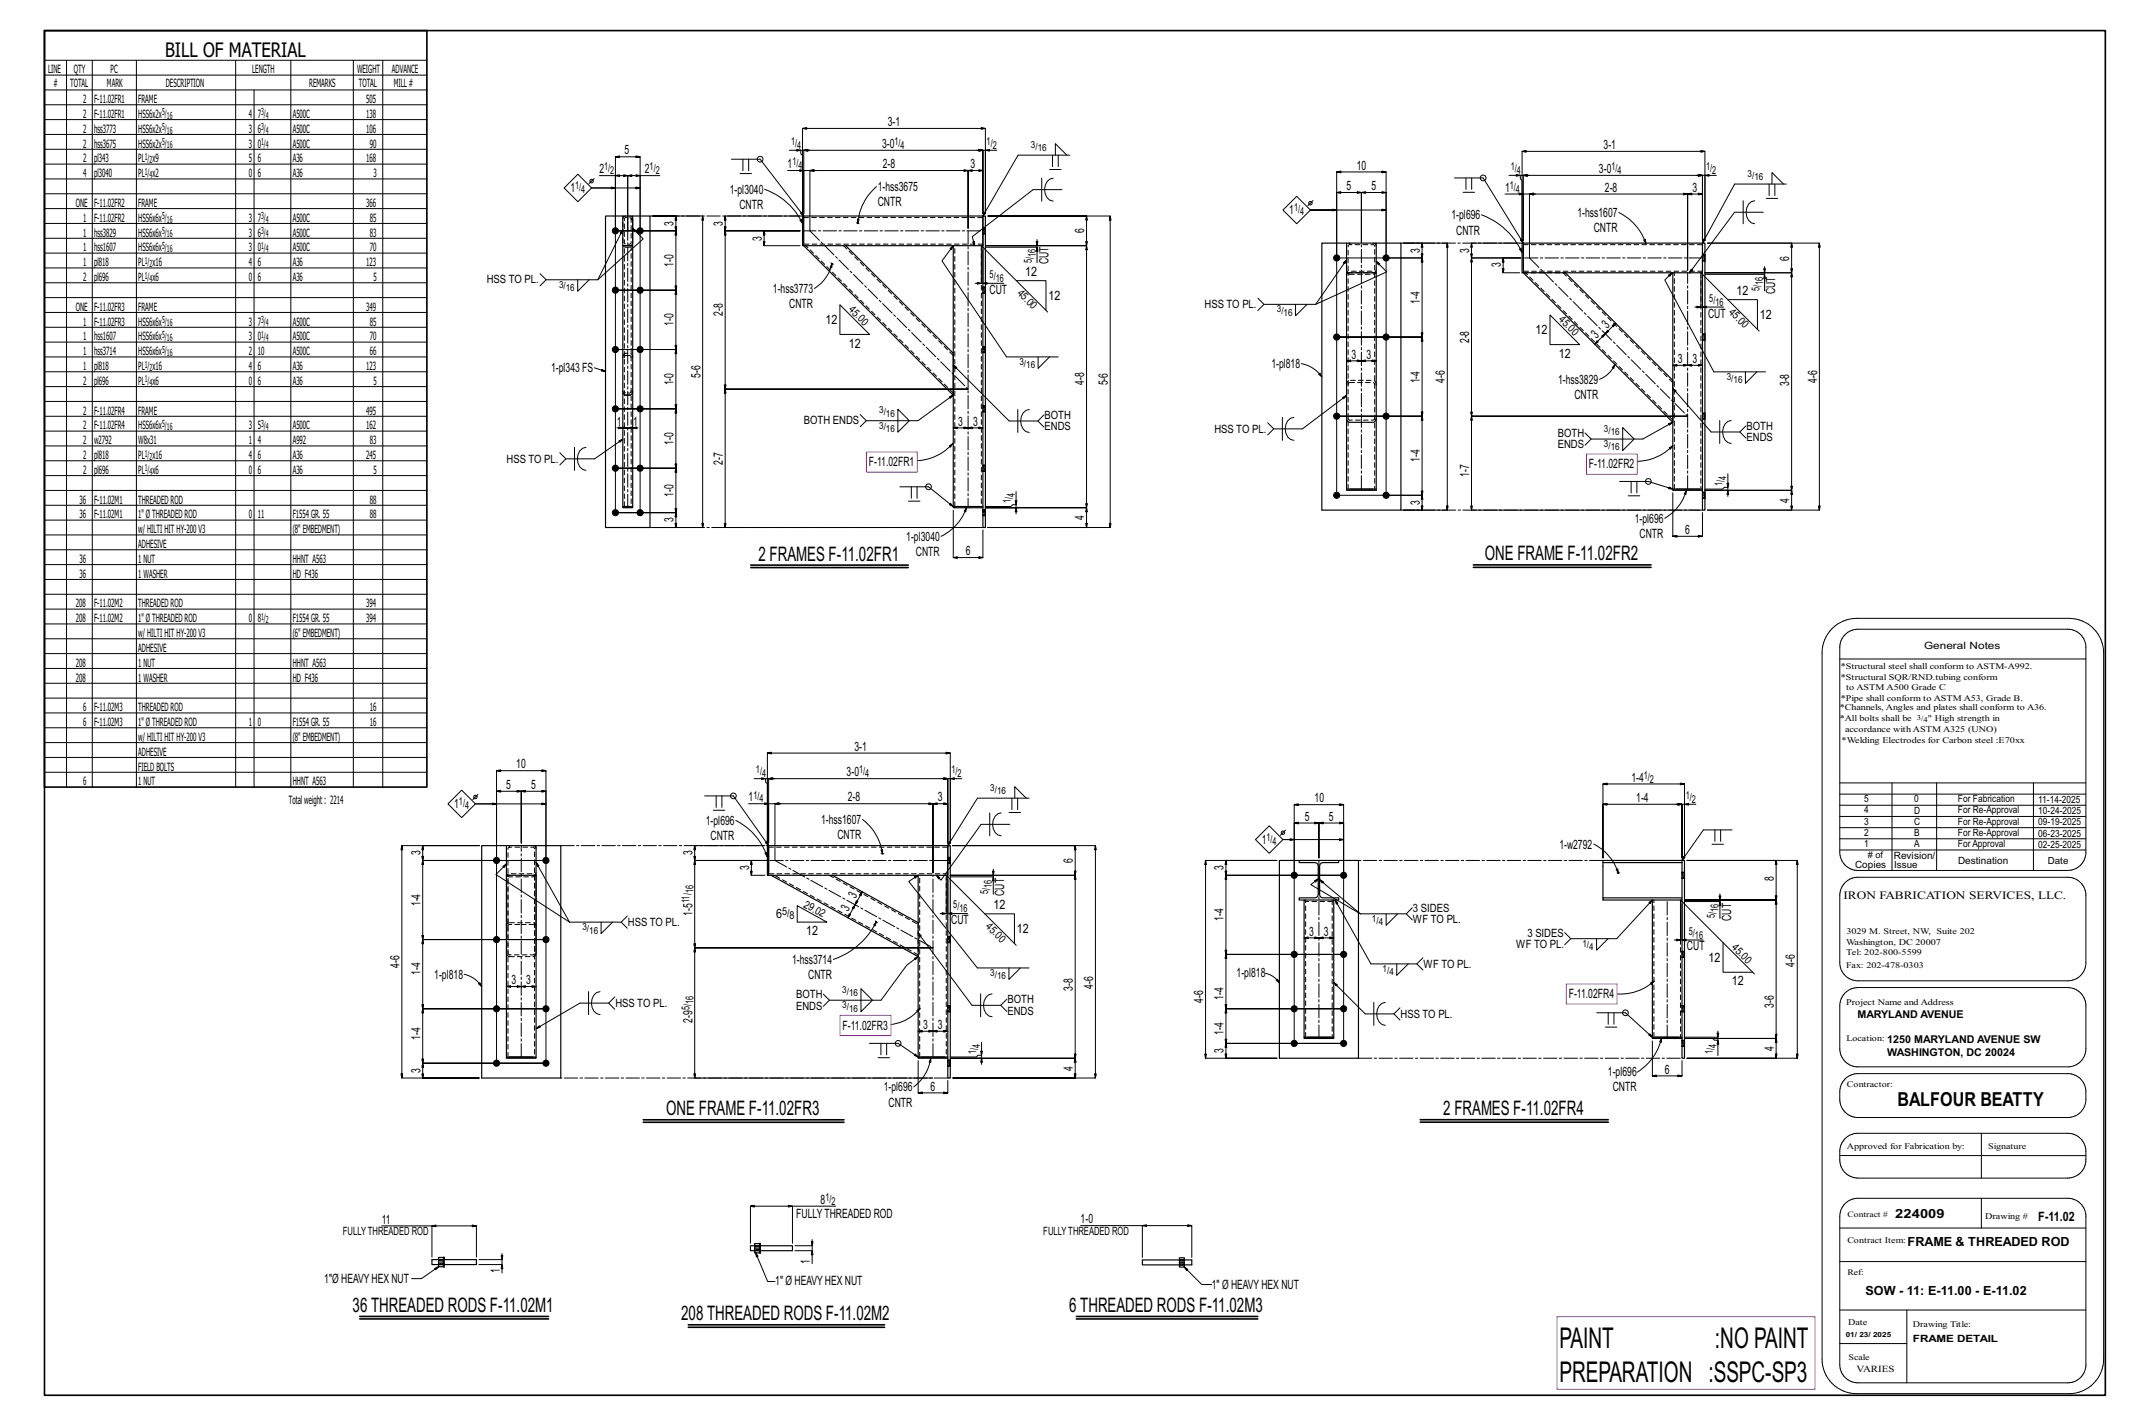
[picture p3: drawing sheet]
<svg xmlns="http://www.w3.org/2000/svg" width="914mm" height="610mm" viewBox="0 0 914 610" stroke-linecap="round" stroke-linejoin="round" font-family="sans-serif">
<defs><g id="words">
<g font-size="12.2">
<text x="667.9" y="577">PAINT</text>
<text x="734.5" y="577">:NO PAINT</text>
<text x="667.9" y="591.5">PREPARATION :SSPC-SP3</text>
</g>
<g font-size="8.6">
<text x="70.8" y="24.5">BILL OF MATERIAL</text>
<text x="324.8" y="240">2 FRAMES F-11.02FR1</text>
<text x="635.9" y="239.9">ONE FRAME F-11.02FR2</text>
<text x="285.3" y="477.4">ONE FRAME F-11.02FR3</text>
<text x="618.1" y="477.4">2 FRAMES F-11.02FR4</text>
<text x="151" y="561.6">36 THREADED RODS F-11.02M1</text>
<text x="457.9" y="561.6">6 THREADED RODS F-11.02M3</text>
<text x="291.7" y="565.2">208 THREADED RODS F-11.02M2</text>
</g>
<text font-size="8.3" x="812.7" y="473.4">BALFOUR BEATTY</text>
<g font-size="5.5">
<text x="380.2" y="54">3-1</text>
<text x="377.8" y="63.3">3-0</text>
<text x="686.8" y="63.8">3-1</text>
<text x="267.5" y="66.1">5</text>
<text x="256.7" y="74.2">2</text>
<text x="276.2" y="74.2">2</text>
<text x="337.3" y="72">1</text>
<text x="378.1" y="72">2-8</text>
<text x="415.6" y="72">3</text>
<text x="581.1" y="72.6">10</text>
<text x="684.8" y="74.1">3-0</text>
<text x="244.3" y="82.2">1</text>
<text x="312.6" y="83">1-pl3040</text>
<text x="375.9" y="81.8">1-hss3675</text>
<text x="576.8" y="81.4">5</text>
<text x="587.3" y="81.4">5</text>
<text x="644.6" y="82.1">1</text>
<text x="687.4" y="82.1">2-8</text>
<text x="724.9" y="82.1">3</text>
<text x="316.7" y="89.5">CNTR</text>
<text x="375.9" y="88.3">CNTR</text>
<text x="552.2" y="91.7">1</text>
<text x="621.7" y="93.9">1-pl696</text>
<text x="675.6" y="92.9">1-hss1607</text>
<text x="288.5" y="96.7" transform="rotate(-90 288.5 96.7)">3</text>
<text x="309.6" y="96.7" transform="rotate(-90 309.6 96.7)">3</text>
<text x="464.4" y="99.9" transform="rotate(-90 464.4 99.9)">6</text>
<text x="623.7" y="100.4">CNTR</text>
<text x="682.6" y="99.4">CNTR</text>
<text x="326.3" y="103" transform="rotate(-90 326.3 103)">3</text>
<text x="449" y="113" transform="rotate(-90 449 113)">CUT</text>
<text x="608.1" y="108.3" transform="rotate(-90 608.1 108.3)">3</text>
<text x="629.2" y="108.2" transform="rotate(-90 629.2 108.2)">3</text>
<text x="766.3" y="111.7" transform="rotate(-90 766.3 111.7)">6</text>
<text x="288.5" y="114.2" transform="rotate(-90 288.5 114.2)">1-0</text>
<text x="439.1" y="118.1">12</text>
<text x="642.8" y="114.3" transform="rotate(-90 642.8 114.3)">3</text>
<text x="331" y="125.4">1-hss3773</text>
<text x="423.8" y="125.8">CUT</text>
<text x="760.3" y="126" transform="rotate(-90 760.3 126)">CUT</text>
<text x="338" y="131.9">CNTR</text>
<text x="449" y="128.3">12</text>
<text x="608.1" y="130" transform="rotate(-90 608.1 130)">1-4</text>
<text x="743.8" y="126.2">12</text>
<text x="309.6" y="135.4" transform="rotate(-90 309.6 135.4)">2-8</text>
<text x="731.6" y="136.2">CUT</text>
<text x="753.7" y="136.4">12</text>
<text x="288.5" y="139.6" transform="rotate(-90 288.5 139.6)">1-0</text>
<text x="353.5" y="138.6">12</text>
<text x="657.7" y="142.9">12</text>
<text x="688.3" y="140.7" transform="rotate(-45 688.3 140.7)">3</text>
<text x="363.5" y="148.8">12</text>
<text x="629.2" y="147" transform="rotate(-90 629.2 147)">2-8</text>
<text x="683.8" y="145.1" transform="rotate(-45 683.8 145.1)">3</text>
<text x="578.9" y="153.5">3</text>
<text x="585.2" y="153.5">3</text>
<text x="667.6" y="153.1">12</text>
<text x="718.6" y="155.4">3</text>
<text x="724.9" y="155.4">3</text>
<text x="236.1" y="159.4">1-pl343 FS</text>
<text x="300" y="161.8" transform="rotate(-90 300 161.8)">5-6</text>
<text x="544.5" y="157.6">1-pl818</text>
<text x="288.5" y="165" transform="rotate(-90 288.5 165)">1-0</text>
<text x="464.4" y="164.9" transform="rotate(-90 464.4 164.9)">4-8</text>
<text x="474.5" y="165" transform="rotate(-90 474.5 165)">5-6</text>
<text x="608.1" y="164.1" transform="rotate(-90 608.1 164.1)">1-4</text>
<text x="618.9" y="163.9" transform="rotate(-90 618.9 163.9)">4-6</text>
<text x="667.3" y="164.3">1-hss3829</text>
<text x="766.3" y="165.4" transform="rotate(-90 766.3 165.4)">3-8</text>
<text x="778.2" y="163.9" transform="rotate(-90 778.2 163.9)">4-6</text>
<text x="674.3" y="170.8">CNTR</text>
<text x="264.2" y="182.2">1</text>
<text x="271.2" y="182.2">1</text>
<text x="410.4" y="182.2">3</text>
<text x="416.8" y="182.2">3</text>
<text x="288.5" y="190.4" transform="rotate(-90 288.5 190.4)">1-0</text>
<text x="608.1" y="197.8" transform="rotate(-90 608.1 197.8)">1-4</text>
<text x="309.6" y="198.9" transform="rotate(-90 309.6 198.9)">2-7</text>
<text x="372.2" y="199.6">F-11.02FR1</text>
<text x="680.5" y="200.5">F-11.02FR2</text>
<text x="629.2" y="204.1" transform="rotate(-90 629.2 204.1)">1-7</text>
<text x="288.5" y="212.6" transform="rotate(-90 288.5 212.6)">1-0</text>
<text x="766.3" y="215.4" transform="rotate(-90 766.3 215.4)">4</text>
<text x="608.1" y="216.2" transform="rotate(-90 608.1 216.2)">3</text>
<text x="288.5" y="223.7" transform="rotate(-90 288.5 223.7)">3</text>
<text x="464.4" y="222.6" transform="rotate(-90 464.4 222.6)">4</text>
<text x="700.2" y="223.8">1-pl696</text>
<text x="388.2" y="231.5">1-pl3040</text>
<text x="702.2" y="230.3">CNTR</text>
<text x="721.8" y="228.6">6</text>
<text x="392.3" y="238.1">CNTR</text>
<text x="413.6" y="237.7">6</text>
<text x="366" y="321.4">3-1</text>
<text x="221.1" y="328.9">10</text>
<text x="362.6" y="332.3">3-0</text>
<text x="698.7" y="334.6">1-4</text>
<text x="216.8" y="337.7">5</text>
<text x="227.4" y="337.7">5</text>
<text x="194.5" y="345.9">1</text>
<text x="320.6" y="343.1">1</text>
<text x="363.1" y="343.1">2-8</text>
<text x="401.7" y="343.1">3</text>
<text x="563" y="343.5">10</text>
<text x="700.8" y="343.3">1-4</text>
<text x="302.3" y="353.2">1-pl696</text>
<text x="351.7" y="352.7">1-hss1607</text>
<text x="558.8" y="351.3">5</text>
<text x="569.1" y="351.3">5</text>
<text x="304.4" y="359.7">CNTR</text>
<text x="358.7" y="359.3">CNTR</text>
<text x="540.4" y="361.2">1</text>
<text x="667.9" y="363.2">1-w2792</text>
<text x="180" y="366.2" transform="rotate(-90 180 366.2)">3</text>
<text x="296.5" y="366.1" transform="rotate(-90 296.5 366.1)">3</text>
<text x="459.5" y="369.3" transform="rotate(-90 459.5 369.3)">6</text>
<text x="320.8" y="372.6" transform="rotate(-90 320.8 372.6)">3</text>
<text x="524.1" y="372.5" transform="rotate(-90 524.1 372.5)">3</text>
<text x="759.7" y="377.3" transform="rotate(-90 759.7 377.3)">8</text>
<text x="430.1" y="383.5" transform="rotate(-90 430.1 383.5)">CUT</text>
<text x="180" y="388" transform="rotate(-90 180 388)">1-4</text>
<text x="366.4" y="385" transform="rotate(-61 366.4 385)">3</text>
<text x="425.6" y="389.2">12</text>
<text x="296.5" y="392" transform="rotate(-90 296.5 392)">1-5</text>
<text x="332.4" y="393">6</text>
<text x="363.3" y="390.5" transform="rotate(-61 363.3 390.5)">3</text>
<text x="407.4" y="395.6">CUT</text>
<text x="524.1" y="394.3" transform="rotate(-90 524.1 394.3)">1-4</text>
<text x="741.5" y="394.2" transform="rotate(-90 741.5 394.2)">CUT</text>
<text x="345.2" y="400.3">12</text>
<text x="435.5" y="399.3">12</text>
<text x="560.7" y="400.5">3</text>
<text x="567" y="400.5">3</text>
<text x="722.5" y="406.9">CUT</text>
<text x="339.2" y="412.6">1-hss3714</text>
<text x="731.8" y="411.6">12</text>
<text x="768.8" y="413.9" transform="rotate(-90 768.8 413.9)">4-6</text>
<text x="171.1" y="414.4" transform="rotate(-90 171.1 414.4)">4-6</text>
<text x="180" y="417.4" transform="rotate(-90 180 417.4)">1-4</text>
<text x="186" y="419">1-pl818</text>
<text x="346.2" y="419.2">CNTR</text>
<text x="529.7" y="418.4">1-pl818</text>
<text x="219" y="421.3">3</text>
<text x="225.4" y="421.3">3</text>
<text x="459.5" y="424.1" transform="rotate(-90 459.5 424.1)">3-8</text>
<text x="468.2" y="423.2" transform="rotate(-90 468.2 423.2)">4-6</text>
<text x="741.8" y="421.8">12</text>
<text x="515.3" y="429.2" transform="rotate(-90 515.3 429.2)">4-6</text>
<text x="524.1" y="428.2" transform="rotate(-90 524.1 428.2)">1-4</text>
<text x="671.9" y="427.3">F-11.02FR4</text>
<text x="759.7" y="431.5" transform="rotate(-90 759.7 431.5)">3-6</text>
<text x="296.5" y="437.7" transform="rotate(-90 296.5 437.7)">2-9</text>
<text x="360.8" y="440.8">F-11.02FR3</text>
<text x="395.4" y="440.5">3</text>
<text x="401.7" y="440.5">3</text>
<text x="524.1" y="443" transform="rotate(-90 524.1 443)">1-4</text>
<text x="180" y="445.1" transform="rotate(-90 180 445.1)">1-4</text>
<text x="759.7" y="449.8" transform="rotate(-90 759.7 449.8)">4</text>
<text x="524.1" y="450.9" transform="rotate(-90 524.1 450.9)">3</text>
<text x="180" y="459.3" transform="rotate(-90 180 459.3)">3</text>
<text x="459.5" y="458.5" transform="rotate(-90 459.5 458.5)">4</text>
<text x="688.7" y="460.7">1-pl696</text>
<text x="713" y="459.6">6</text>
<text x="378.5" y="467.2">1-pl696</text>
<text x="398.6" y="466.9">6</text>
<text x="690.7" y="467.2">CNTR</text>
<text x="380.6" y="473.7">CNTR</text>
<text x="351.5" y="515.4">8</text>
<text x="341" y="521.3">FULLYTHREADED ROD</text>
<text x="163.5" y="523.8">11</text>
<text x="462.8" y="523.7">1-0</text>
<text x="873" y="522.9">F-11.02</text>
<text x="214" y="544.9" transform="rotate(-90 214 544.9)">1</text>
<text x="346.8" y="541" transform="rotate(-90 346.8 541)">1</text>
<text x="138.9" y="549.4">1&quot;Ø HEAVYHEX NUT</text>
<text x="332" y="550.1">1&quot; Ø HEAVYHEX NUT</text>
<text x="519" y="551.7">1&quot; Ø HEAVYHEX NUT</text>
</g>
<g font-size="5.4">
<text x="811.7" y="521.2">224009</text>
<text x="817" y="533.5">FRAME &amp; THREADED ROD</text>
<text x="799" y="554.6">SOW - 11: E-11.00 - E-11.02</text>
</g>
<g font-size="4.9">
<text x="20.6" y="31.1">LINE</text>
<text x="31.6" y="31.1">QTY</text>
<text x="47.4" y="31.1">PC</text>
<text x="108" y="31.1">LENGTH</text>
<text x="152.9" y="31.1">WEIGHT</text>
<text x="167.9" y="31.1">ADVANCE</text>
<text x="23" y="37.4">#</text>
<text x="30.1" y="37.4">TOTAL</text>
<text x="45.8" y="37.4">MARK</text>
<text x="71" y="37.4">DESCRIPTION</text>
<text x="132.4" y="37.4">REMARKS</text>
<text x="153.7" y="37.4">TOTAL</text>
<text x="168.7" y="37.4">MILL #</text>
<text x="35.6" y="44.1">2</text>
<text x="40.3" y="44.1">F-11.02FR1</text>
<text x="59.2" y="44.1">FRAME</text>
<text x="156.8" y="44.1">505</text>
<text x="35.6" y="50.5">2</text>
<text x="40.3" y="50.5">F-11.02FR1</text>
<text x="59.2" y="50.5">HSS6x2x</text>
<text x="106.6" y="50.5">4</text>
<text x="110.4" y="50.5">7</text>
<text x="125.3" y="50.5">A500C</text>
<text x="156.8" y="50.5">138</text>
<text x="35.6" y="56.8">2</text>
<text x="40.3" y="56.8">hss3773</text>
<text x="59.2" y="56.8">HSS6x2x</text>
<text x="106.6" y="56.8">3</text>
<text x="110.4" y="56.8">6</text>
<text x="125.3" y="56.8">A500C</text>
<text x="156.8" y="56.8">106</text>
<text x="35.6" y="63.2">2</text>
<text x="40.3" y="63.2">hss3675</text>
<text x="59.2" y="63.2">HSS6x2x</text>
<text x="106.6" y="63.2">3</text>
<text x="110.4" y="63.2">0</text>
<text x="125.3" y="63.2">A500C</text>
<text x="158.4" y="63.2">90</text>
<text x="35.6" y="69.5">2</text>
<text x="40.3" y="69.5">pl343</text>
<text x="59.2" y="69.5">PL x9</text>
<text x="106.6" y="69.5">5</text>
<text x="110.4" y="69.5">6</text>
<text x="125.3" y="69.5">A36</text>
<text x="156.8" y="69.5">168</text>
<text x="35.6" y="75.9">4</text>
<text x="40.3" y="75.9">pl3040</text>
<text x="59.2" y="75.9">PL x2</text>
<text x="106.6" y="75.9">0</text>
<text x="110.4" y="75.9">6</text>
<text x="125.3" y="75.9">A36</text>
<text x="160" y="75.9">3</text>
<text x="32.4" y="88.6">ONE</text>
<text x="40.3" y="88.6">F-11.02FR2</text>
<text x="59.2" y="88.6">FRAME</text>
<text x="156.8" y="88.6">366</text>
<text x="35.6" y="94.9">1</text>
<text x="40.3" y="94.9">F-11.02FR2</text>
<text x="59.2" y="94.9">HSS6x6x</text>
<text x="106.6" y="94.9">3</text>
<text x="110.4" y="94.9">7</text>
<text x="125.3" y="94.9">A500C</text>
<text x="158.4" y="94.9">85</text>
<text x="35.6" y="101.3">1</text>
<text x="40.3" y="101.3">hss3829</text>
<text x="59.2" y="101.3">HSS6x6x</text>
<text x="106.6" y="101.3">3</text>
<text x="110.4" y="101.3">6</text>
<text x="125.3" y="101.3">A500C</text>
<text x="158.4" y="101.3">83</text>
<text x="35.6" y="107.6">1</text>
<text x="40.3" y="107.6">hss1607</text>
<text x="59.2" y="107.6">HSS6x6x</text>
<text x="106.6" y="107.6">3</text>
<text x="110.4" y="107.6">0</text>
<text x="125.3" y="107.6">A500C</text>
<text x="158.4" y="107.6">70</text>
<text x="35.6" y="114">1</text>
<text x="40.3" y="114">pl818</text>
<text x="59.2" y="114">PL x16</text>
<text x="106.6" y="114">4</text>
<text x="110.4" y="114">6</text>
<text x="125.3" y="114">A36</text>
<text x="156.8" y="114">123</text>
<text x="35.6" y="120.3">2</text>
<text x="40.3" y="120.3">pl696</text>
<text x="59.2" y="120.3">PL x6</text>
<text x="106.6" y="120.3">0</text>
<text x="110.4" y="120.3">6</text>
<text x="125.3" y="120.3">A36</text>
<text x="160" y="120.3">5</text>
<text x="208.5" y="121.3">HSS TO PL.</text>
<text x="515.9" y="131.9">HSS TO PL.</text>
<text x="32.4" y="133">ONE</text>
<text x="40.3" y="133">F-11.02FR3</text>
<text x="59.2" y="133">FRAME</text>
<text x="156.8" y="133">349</text>
<text x="35.6" y="139.4">1</text>
<text x="40.3" y="139.4">F-11.02FR3</text>
<text x="59.2" y="139.4">HSS6x6x</text>
<text x="106.6" y="139.4">3</text>
<text x="110.4" y="139.4">7</text>
<text x="125.3" y="139.4">A500C</text>
<text x="158.4" y="139.4">85</text>
<text x="35.6" y="145.7">1</text>
<text x="40.3" y="145.7">hss1607</text>
<text x="59.2" y="145.7">HSS6x6x</text>
<text x="106.6" y="145.7">3</text>
<text x="110.4" y="145.7">0</text>
<text x="125.3" y="145.7">A500C</text>
<text x="158.4" y="145.7">70</text>
<text x="35.6" y="152.1">1</text>
<text x="40.3" y="152.1">hss3714</text>
<text x="59.2" y="152.1">HSS6x6x</text>
<text x="106.6" y="152.1">2</text>
<text x="110.4" y="152.1">10</text>
<text x="125.3" y="152.1">A500C</text>
<text x="158.4" y="152.1">66</text>
<text x="35.6" y="158.4">1</text>
<text x="40.3" y="158.4">pl818</text>
<text x="59.2" y="158.4">PL x16</text>
<text x="106.6" y="158.4">4</text>
<text x="110.4" y="158.4">6</text>
<text x="125.3" y="158.4">A36</text>
<text x="156.8" y="158.4">123</text>
<text x="35.6" y="164.8">2</text>
<text x="40.3" y="164.8">pl696</text>
<text x="59.2" y="164.8">PL x6</text>
<text x="106.6" y="164.8">0</text>
<text x="110.4" y="164.8">6</text>
<text x="125.3" y="164.8">A36</text>
<text x="160" y="164.8">5</text>
<text x="35.6" y="177.5">2</text>
<text x="40.3" y="177.5">F-11.02FR4</text>
<text x="59.2" y="177.5">FRAME</text>
<text x="156.8" y="177.5">495</text>
<text x="447.4" y="179.3">BOTH</text>
<text x="35.6" y="183.8">2</text>
<text x="40.3" y="183.8">F-11.02FR4</text>
<text x="59.2" y="183.8">HSS6x6x</text>
<text x="106.6" y="183.8">3</text>
<text x="110.4" y="183.8">5</text>
<text x="125.3" y="183.8">A500C</text>
<text x="156.8" y="183.8">162</text>
<text x="344.2" y="181.7">BOTH ENDS</text>
<text x="447.4" y="184.3">ENDS</text>
<text x="520.1" y="185.2">HSS TO PL.</text>
<text x="748" y="184">BOTH</text>
<text x="35.6" y="190.2">2</text>
<text x="40.3" y="190.2">w2792</text>
<text x="59.2" y="190.2">W8x31</text>
<text x="106.6" y="190.2">1</text>
<text x="110.4" y="190.2">4</text>
<text x="125.3" y="190.2">A992</text>
<text x="158.4" y="190.2">83</text>
<text x="667.2" y="192">ENDS</text>
<text x="667.2" y="187.1">BOTH</text>
<text x="748" y="189">ENDS</text>
<text x="35.6" y="196.5">2</text>
<text x="40.3" y="196.5">pl818</text>
<text x="59.2" y="196.5">PL x16</text>
<text x="106.6" y="196.5">4</text>
<text x="110.4" y="196.5">6</text>
<text x="125.3" y="196.5">A36</text>
<text x="156.8" y="196.5">245</text>
<text x="216.9" y="198">HSS TO PL.</text>
<text x="35.6" y="202.9">2</text>
<text x="40.3" y="202.9">pl696</text>
<text x="59.2" y="202.9">PL x6</text>
<text x="106.6" y="202.9">0</text>
<text x="110.4" y="202.9">6</text>
<text x="125.3" y="202.9">A36</text>
<text x="160" y="202.9">5</text>
<text x="34" y="215.6">36</text>
<text x="40.3" y="215.6">F-11.02M1</text>
<text x="59.2" y="215.6">THREADED ROD</text>
<text x="158.4" y="215.6">88</text>
<text x="34" y="221.9">36</text>
<text x="40.3" y="221.9">F-11.02M1</text>
<text x="59.2" y="221.9">1&quot; ØTHREADED ROD</text>
<text x="106.6" y="221.9">0</text>
<text x="110.4" y="221.9">11</text>
<text x="125.3" y="221.9">F1554GR. 55</text>
<text x="158.4" y="221.9">88</text>
<text x="59.2" y="228.3">w/HILTI HITHY-200V3</text>
<text x="125.3" y="228.3">(8&quot; EMBEDMENT)</text>
<text x="59.2" y="234.6">ADHESIVE</text>
<text x="34" y="241">36</text>
<text x="59.2" y="241">1NUT</text>
<text x="125.3" y="241">HHNT A563</text>
<text x="34" y="247.3">36</text>
<text x="59.2" y="247.3">1WASHER</text>
<text x="125.3" y="247.3">HD F436</text>
<text x="32.4" y="260">208</text>
<text x="40.3" y="260">F-11.02M2</text>
<text x="59.2" y="260">THREADED ROD</text>
<text x="156.8" y="260">394</text>
<text x="32.4" y="266.4">208</text>
<text x="40.3" y="266.4">F-11.02M2</text>
<text x="59.2" y="266.4">1&quot; ØTHREADED ROD</text>
<text x="106.6" y="266.4">0</text>
<text x="110.4" y="266.4">8</text>
<text x="125.3" y="266.4">F1554GR. 55</text>
<text x="156.8" y="266.4">394</text>
<text x="59.2" y="272.7">w/HILTI HITHY-200V3</text>
<text x="125.3" y="272.7">(6&quot; EMBEDMENT)</text>
<text x="59.2" y="279.1">ADHESIVE</text>
<text x="32.4" y="285.4">208</text>
<text x="59.2" y="285.4">1NUT</text>
<text x="125.3" y="285.4">HHNT A563</text>
<text x="32.4" y="291.8">208</text>
<text x="59.2" y="291.8">1WASHER</text>
<text x="125.3" y="291.8">HD F436</text>
<text x="35.6" y="304.5">6</text>
<text x="40.3" y="304.5">F-11.02M3</text>
<text x="59.2" y="304.5">THREADED ROD</text>
<text x="158.4" y="304.5">16</text>
<text x="35.6" y="310.8">6</text>
<text x="40.3" y="310.8">F-11.02M3</text>
<text x="59.2" y="310.8">1&quot; ØTHREADED ROD</text>
<text x="106.6" y="310.8">1</text>
<text x="110.4" y="310.8">0</text>
<text x="125.3" y="310.8">F1554GR. 55</text>
<text x="158.4" y="310.8">16</text>
<text x="59.2" y="317.2">w/HILTI HITHY-200V3</text>
<text x="125.3" y="317.2">(8&quot; EMBEDMENT)</text>
<text x="59.2" y="323.5">ADHESIVE</text>
<text x="59.2" y="329.9">FIELD BOLTS</text>
<text x="35.6" y="336.2">6</text>
<text x="59.2" y="336.2">1NUT</text>
<text x="125.3" y="336.2">HHNT A563</text>
<text x="123.7" y="344.2">Totalweight : 2214</text>
<text x="789.5" y="384.8">IRON FABRICATION SERVICES, LLC.</text>
<text x="605.2" y="390.3">3 SIDES</text>
<text x="605.2" y="395.2">WF TO PL.</text>
<text x="268.9" y="396.3">HSS TO PL.</text>
<text x="654.2" y="401">3 SIDES</text>
<text x="649.4" y="405.9">WF TO PL.</text>
<text x="609.7" y="414.2">WF TO PL.</text>
<text x="263.6" y="431">HSS TO PL.</text>
<text x="341" y="427.3">BOTH</text>
<text x="431.5" y="429.5">BOTH</text>
<text x="341" y="432.2">ENDS</text>
<text x="431.5" y="434.4">ENDS</text>
<text x="599.9" y="435.6">HSS TO PL.</text>
<text x="146.9" y="528.8">FULLYTHREADED ROD</text>
<text x="446.8" y="528.7">FULLYTHREADED ROD</text>
</g>
<g font-size="4.7">
<text x="338.8" y="62.1">1/</text>
<text x="341.4" y="63.8">4</text>
<text x="383.1" y="62.1">1/</text>
<text x="385.7" y="63.8">4</text>
<text x="422.6" y="62.1">1/</text>
<text x="425.2" y="63.8">2</text>
<text x="339.4" y="70.8">1/</text>
<text x="258.8" y="72.9">1/</text>
<text x="261.4" y="74.6">2</text>
<text x="278.2" y="72.9">1/</text>
<text x="280.8" y="74.6">2</text>
<text x="342" y="72.4">4</text>
<text x="647" y="72.8">1/</text>
<text x="649.6" y="74.5">4</text>
<text x="690.2" y="72.8">1/</text>
<text x="692.8" y="74.5">4</text>
<text x="730.7" y="72.8">1/</text>
<text x="733.3" y="74.5">2</text>
<text x="246.3" y="81">1/</text>
<text x="249" y="82.7">4</text>
<text x="646.6" y="80.8">1/</text>
<text x="649.3" y="82.5">4</text>
<text x="554.2" y="90.4">1/</text>
<text x="556.8" y="92.1">4</text>
<text x="441.9" y="112.5" transform="rotate(-90 441.9 112.5)">5/</text>
<text x="443.6" y="109.9" transform="rotate(-90 443.6 109.9)">16</text>
<text x="423.8" y="119.1">5/</text>
<text x="426.5" y="120.7">16</text>
<text x="435.4" y="125.8" transform="rotate(45 435.4 125.8)">45.0</text>
<text x="753.5" y="124.5" transform="rotate(-90 753.5 124.5)">5/</text>
<text x="755.2" y="121.9" transform="rotate(-90 755.2 121.9)">16</text>
<text x="732.1" y="129.2">5/</text>
<text x="734.7" y="130.9">16</text>
<text x="363.2" y="132.8" transform="rotate(45 363.2 132.8)">45.0</text>
<text x="667.3" y="137.1" transform="rotate(45 667.3 137.1)">45.0</text>
<text x="740.1" y="133.9" transform="rotate(45 740.1 133.9)">45.0</text>
<text x="737.8" y="207.9" transform="rotate(-90 737.8 207.9)">1/</text>
<text x="739.5" y="205.3" transform="rotate(-90 739.5 205.3)">4</text>
<text x="432.9" y="215.5" transform="rotate(-90 432.9 215.5)">1/</text>
<text x="434.6" y="212.9" transform="rotate(-90 434.6 212.9)">4</text>
<text x="323.8" y="331.1">1/</text>
<text x="326.4" y="332.8">4</text>
<text x="367.9" y="331.1">1/</text>
<text x="370.6" y="332.8">4</text>
<text x="407.5" y="331.1">1/</text>
<text x="410.1" y="332.8">2</text>
<text x="704" y="333.4">1/</text>
<text x="706.7" y="335">2</text>
<text x="322.7" y="341.8">1/</text>
<text x="196.6" y="344.7">1/</text>
<text x="199.2" y="346.3">4</text>
<text x="325.3" y="343.5">4</text>
<text x="722" y="342.1">1/</text>
<text x="724.6" y="343.7">2</text>
<text x="542.4" y="359.9">1/</text>
<text x="545.1" y="361.6">4</text>
<text x="297" y="382.4" transform="rotate(-90 297 382.4)">16</text>
<text x="423.2" y="382.8" transform="rotate(-90 423.2 382.8)">5/</text>
<text x="424.8" y="380.2" transform="rotate(-90 424.8 380.2)">16</text>
<text x="295.3" y="386.7" transform="rotate(-90 295.3 386.7)">11/</text>
<text x="343.9" y="388.1" transform="rotate(29 343.9 388.1)">29.02</text>
<text x="408.3" y="388.8">5/</text>
<text x="334.9" y="391.8">5/</text>
<text x="338.2" y="393.4">8</text>
<text x="410.9" y="390.5">16</text>
<text x="734.4" y="393.2" transform="rotate(-90 734.4 393.2)">5/</text>
<text x="736.1" y="390.6" transform="rotate(-90 736.1 390.6)">16</text>
<text x="421.9" y="396.8" transform="rotate(45 421.9 396.8)">45.0</text>
<text x="723.3" y="400.2">5/</text>
<text x="725.9" y="401.8">16</text>
<text x="741.4" y="405.8" transform="rotate(45 741.4 405.8)">45.0</text>
<text x="297" y="429.8" transform="rotate(-90 297 429.8)">16</text>
<text x="295.3" y="432.4" transform="rotate(-90 295.3 432.4)">5/</text>
<text x="419.8" y="448.8" transform="rotate(-90 419.8 448.8)">4</text>
<text x="735.2" y="448.5" transform="rotate(-90 735.2 448.5)">4</text>
<text x="418.2" y="451.4" transform="rotate(-90 418.2 451.4)">1/</text>
<text x="733.5" y="451.2" transform="rotate(-90 733.5 451.2)">1/</text>
<text x="353.5" y="514.1">1/</text>
<text x="356.1" y="515.8">2</text>
</g>
<g font-size="4.6">
<text x="795.6" y="436">MARYLAND AVENUE</text>
<text x="808.3" y="446.4">1250 MARYLAND AVENUE SW</text>
<text x="808.3" y="452">WASHINGTON, DC 20024</text>
</g>
<g font-size="4.3">
<text x="824.1" y="277.6">General Notes</text>
<text x="798.4" y="343.5">5</text>
<text x="819.8" y="343.5">0</text>
<text x="838.6" y="343.5">For Fabrication</text>
<text x="873" y="343.8">11-14-2025</text>
<text x="798.4" y="353">3</text>
<text x="798.4" y="348.2">4</text>
<text x="819.8" y="353.1">C</text>
<text x="819.8" y="348.3">D</text>
<text x="838.6" y="353">For Re-Approval</text>
<text x="838.6" y="348.2">For Re-Approval</text>
<text x="873" y="353.3">09-19-2025</text>
<text x="873" y="348.5">10-24-2025</text>
<text x="798.4" y="357.8">2</text>
<text x="819.8" y="357.9">B</text>
<text x="838.6" y="357.8">For Re-Approval</text>
<text x="873" y="358.1">06-23-2025</text>
<text x="798.4" y="362.6">1</text>
<text x="819.8" y="362.6">A</text>
<text x="838.6" y="362.6">For Approval</text>
<text x="873" y="362.9">02-25-2025</text>
<text x="794.5" y="371.5">Copies</text>
<text x="811.1" y="367.7">Revision/</text>
<text x="838.6" y="369.7">Destination</text>
<text x="819.2" y="574.6">FRAME DETAIL</text>
</g>
<g font-size="4.2">
<text x="69.4" y="49.4">5/</text>
<text x="71.5" y="50.9">16</text>
<text x="111.8" y="49.4">3/</text>
<text x="113.9" y="50.9">4</text>
<text x="69.4" y="55.7">5/</text>
<text x="71.5" y="57.2">16</text>
<text x="111.8" y="55.7">3/</text>
<text x="113.9" y="57.2">4</text>
<text x="69.4" y="62.1">5/</text>
<text x="71.5" y="63.6">16</text>
<text x="111.8" y="62.1">1/</text>
<text x="113.9" y="63.6">4</text>
<text x="441.5" y="63.3">3/</text>
<text x="444.4" y="64.8">16</text>
<text x="62" y="68.4">1/</text>
<text x="64.1" y="69.9">2</text>
<text x="62" y="74.8">1/</text>
<text x="64.1" y="76.3">4</text>
<text x="748.5" y="75.7">3/</text>
<text x="751.4" y="77.2">16</text>
<text x="69.4" y="93.8">5/</text>
<text x="71.5" y="95.3">16</text>
<text x="111.8" y="93.8">3/</text>
<text x="113.9" y="95.3">4</text>
<text x="69.4" y="100.2">5/</text>
<text x="71.5" y="101.7">16</text>
<text x="111.8" y="100.2">3/</text>
<text x="113.9" y="101.7">4</text>
<text x="69.4" y="106.5">5/</text>
<text x="111.8" y="106.5">1/</text>
<text x="62" y="112.9">1/</text>
<text x="71.5" y="108">16</text>
<text x="113.9" y="108">4</text>
<text x="62" y="119.2">1/</text>
<text x="64.1" y="114.4">2</text>
<text x="64.1" y="120.7">4</text>
<text x="239.4" y="123.2">3/</text>
<text x="242.3" y="124.7">16</text>
<text x="546.9" y="133.7">3/</text>
<text x="549.8" y="135.2">16</text>
<text x="69.4" y="138.3">5/</text>
<text x="71.5" y="139.8">16</text>
<text x="111.8" y="138.3">3/</text>
<text x="113.9" y="139.8">4</text>
<text x="69.4" y="144.6">5/</text>
<text x="71.5" y="146.1">16</text>
<text x="111.8" y="144.6">1/</text>
<text x="113.9" y="146.1">4</text>
<text x="69.4" y="151">5/</text>
<text x="71.5" y="152.5">16</text>
<text x="62" y="157.3">1/</text>
<text x="64.1" y="158.8">2</text>
<text x="436.6" y="156.2">3/</text>
<text x="439.5" y="157.7">16</text>
<text x="62" y="163.7">1/</text>
<text x="64.1" y="165.2">4</text>
<text x="739.5" y="162.6">3/</text>
<text x="742.4" y="164.1">16</text>
<text x="376.5" y="177">3/</text>
<text x="379.4" y="178.5">16</text>
<text x="69.4" y="182.7">5/</text>
<text x="71.5" y="184.2">16</text>
<text x="111.8" y="182.7">3/</text>
<text x="113.9" y="184.2">4</text>
<text x="376.5" y="183.5">3/</text>
<text x="379.4" y="185">16</text>
<text x="687" y="184.9">3/</text>
<text x="687" y="191.4">3/</text>
<text x="689.9" y="186.3">16</text>
<text x="62" y="195.4">1/</text>
<text x="64.1" y="196.9">2</text>
<text x="689.9" y="192.9">16</text>
<text x="62" y="201.8">1/</text>
<text x="64.1" y="203.3">4</text>
<text x="111.8" y="265.3">1/</text>
<text x="113.9" y="266.8">2</text>
<text x="424.1" y="338.6">3/</text>
<text x="427.1" y="340.1">16</text>
<text x="811.3" y="371.4">Issue</text>
<text x="877.1" y="369.8">Date</text>
<text x="587.6" y="394.6">1/</text>
<text x="249.4" y="398.2">3/</text>
<text x="252.3" y="399.7">16</text>
<text x="590.5" y="396.1">4</text>
<text x="677.7" y="405.3">1/</text>
<text x="680.6" y="406.7">4</text>
<text x="424.1" y="417.8">3/</text>
<text x="427" y="419.3">16</text>
<text x="592.1" y="416.1">1/</text>
<text x="595" y="417.5">4</text>
<text x="360.7" y="425.1">3/</text>
<text x="360.7" y="431.6">3/</text>
<text x="363.6" y="426.6">16</text>
<text x="363.6" y="433.1">16</text>
</g>
<text font-size="4" x="795.1" y="587.5">VARIES</text>
<text font-size="3.9" x="799.9" y="367.1"># of</text>
<g font-size="3.7">
<text x="788.4" y="286.2">*Structural steel shall conform to ASTM-A992.</text>
<text x="788.4" y="291.2">*Structural SQR/RND.tubing conform</text>
<text x="790.7" y="295.5">to ASTM A500 Grade C</text>
<text x="787.9" y="304.1">*Channels, Angles and plates shall conform to A36.</text>
<text x="788.4" y="300.2">*Pipe shall conform to ASTM A53, Grade B.</text>
<text x="788" y="308.9">*All bolts shall be</text>
<text x="825.7" y="308.9">&quot; High strength in</text>
<text x="790.2" y="313.2">accordance with ASTM A325 (UNO)</text>
<text x="788.8" y="318">*Welding Electrodes for Carbon steel :E70xx</text>
<text x="790.8" y="399.9">3029 M. Street, NW, Suite 202</text>
<text x="790.7" y="404.6">Washington, DC 20007</text>
<text x="790.7" y="409">Tel: 202-800-5599</text>
<text x="790.7" y="414.2">Fax: 202-478-0303</text>
<text x="790.7" y="430">Project Name and Address</text>
<text x="790.8" y="445.6">Location:</text>
<text x="791" y="465.3">Contractor:</text>
<text x="791" y="491.9">Approved for Fabrication by:</text>
<text x="851.5" y="492">Signature</text>
<text x="850.2" y="522">Drawing #</text>
<text x="791.2" y="532.3">Contract Item:</text>
<text x="791.5" y="567.4">Date</text>
<text x="819.3" y="568.1">Drawing Title:</text>
<text x="791.7" y="582.1">Scale</text>
</g>
<text font-size="3.6" x="791.2" y="545.9">Ref:</text>
<text font-size="3.5" x="791.3" y="520.8">Contract #</text>
<g font-size="3.2">
<text x="821" y="308">3/</text>
<text x="823.9" y="309.1">4</text>
</g>
<text font-size="3" x="790.5" y="572.4">01/ 23/ 2025</text>
</g></defs>
<g fill="none" stroke="#000" stroke-width=".43">
<path d="M19 25.8h163.8M19 32.2h163.8M19 38.5h163.8M28.5 25.8v311.2M39.5 25.8v311.2M58.4 25.8v311.2M100.9 25.8v311.2M108.8 38.5v298.5M124.6 25.8v311.2M151.3 25.8v311.2M163.9 25.8v311.2M19 44.9h163.8"/>
<path d="M19 51.2h163.8M19 57.6h163.8M19 63.9h163.8M19 70.3h163.8M19 76.6h163.8M254.5 76.4l-2.2 2.2M256.7 75.2h6.9v23.6M263.6 75.2l1.7-.4v.8zM263.6 75.2h5.2l-1.7 .4v-.8l1.7 .4v23.6v-23.6l1.8 .4v-.8l-1.8 .4h5.4M272.4 74.8l1.8 .4-1.8 .4zM282.6 75.2h-8.4v23.6M313.3 68.2h12.3l18.6 24.3-1.3-1.2 .6-.4 .7 1.6"/>
<path d="M317 74.3h4.9M318.2 68.2v4.9M320.6 68.2v4.9M337.3 73h6.9v18.4M338.1 64.3h4.9v1.5l.7 .8v24.8v-36.4l1.8 .4v-.8l-1.8 .4h78.3l-1.7 .4v-.8l1.7 .4v36.4v-27.1h4.9M341.2 64l1.8 .3-1.8 .4zM342.5 72.6l1.7 .4-1.7 .4zM343 64.3h3.9M344.2 64.3l1.8-.3v.7zM344.2 64.3v27.1zM344.2 64.3h76.8l-1.8 .4v-.7l1.8 .3v27.1v-27.1M344.2 73h5.3"/>
<path d="M346.9 73l1.7-.4v.8zM346.9 73v25.8zM346.9 73h67.7l-1.7 .4v-.8l1.7 .4v24.8v-24.8l1.8 .4v-.8l-1.8 .4h6.4l-1.8 .4v-.8l1.8 .4v18.4M375.4 79.9a23 23 0 0 0-8 15.7M418.3 64.3h3.7M419.2 64l1.8 .3-1.8 .4zM422 64.3l1.8-.3v.7zM446.2 76.3v9.8M449.5 72.6h5M450.8 66.4v4.9M451.1 76.3a4.8 4.8 0 0 0-3.4 6.8l.8 1.6 1.2 1 1.4 .4M452 66.4v-4.9l4.9 4.9"/>
<path d="M453.2 66.4v4.9M458.1 66.4h-22.1l-15.1 26.1 .6-1.7 .6 .4-1.2 1.3M572.5 73.6l1.7 .4v-.8l-1.7 .4h21.2l-1.8 .4v-.8l1.8 .4v138.4h15.4l-.4 1.8h.7l-.3-1.8v6.4l-.4-1.8h.7l-.3 1.8h-8h18.8l.3-1.8h-.7l.4 1.8v-114.3l.3 1.7h-.7l.4-1.7h-18.8h8l-.4 1.7h.7l-.3-1.7v6.3l-.4-1.7h.7l-.3 1.7h-15.4v-28l-1.8-.4v.8l1.8-.4h-10.6l1.7-.4v.8l-1.7-.4v21.3v-21.3l-1.8-.4v.8l1.8-.4h-10.6l1.7-.4v.8l-1.7-.4v28h36.6l-.4 1.8h.7l-.3-1.8v33.9l-.4-1.8h.7l-.3 1.8h-36.6h36.6l-.4 1.7h.7l-.3-1.7v33.9l-.4-1.8h.7l-.3 1.8h-36.6h36.6l-.4 1.7h.7l-.3-1.7v33.8l-.4-1.7h.7l-.3 1.7h-36.6zM622.9 76.2h12.3l17.2 27.9-1.2-1.3 .6-.4 .6 1.7M627.8 76.2v4.9M630.3 76.2v4.9M646.3 75.1h4.8v1.5l.8 .7v25.7v-38.2l1.7 .4v-.8l-1.7 .4h78.3l-1.7 .4v-.8l1.7 .4v38.2v-27.9h4.9M649.4 74.7l1.7 .4-1.7 .3zM651.1 75.1h4M652.4 75.1l1.8-.4v.7zM652.4 75.1v27.9zM652.4 75.1h76.7l-1.7 .3v-.7l1.7 .4v27.9v-27.9"/>
<path d="M726.5 75.1h3.7M727.4 74.7l1.7 .4-1.7 .3zM730.2 75.1l1.8-.4v.7zM757.7 78.8v4.9M758.9 78.8v-4.9l4.9 4.9M760.2 78.8v4.9M765.1 78.8h-22.2l-13.8 25.3 .6-1.7 .6 .3-1.2 1.4M19 83h163.8M19 89.3h163.8M19 95.7h163.8M241.6 80.5l5.9-5.9 5.9 5.9-5.9 5.8zM263.6 98.8h25.9l.3-1.7h-.7l.4 1.7v-6.3l.3 1.7h-.7l.4-1.7h-10.1h21.5l-.3 1.7h.7l-.4-1.7v133.3l-.3-1.7h.7l-.4 1.7h-21.5h10.1l.3-1.7h-.7l.4 1.7v-6.3l.3 1.7h-.7l.4-1.7h-25.9h25.9l.3-1.8h-.7l.4 1.8v-19.1l.3 1.8h-.7l.4-1.8h-25.9h25.9l.3-1.7h-.7l.4 1.7v-25.4l.3 1.8h-.7l.4-1.8h-25.9h25.9l.3-1.7h-.7l.4 1.7v-25.4l.3 1.8h-.7l.4-1.8h-25.9h25.9l.3-1.7h-.7l.4 1.7v-25.4l.3 1.8h-.7l.4-1.8h-25.9h25.9l.3-1.7h-.7l.4 1.7v-25.4l.3 1.8h-.7l.4-1.8z"/>
<path d="M263.6 80.5l-1.8-.4v.7l1.8-.3h-10.2h20.8l-1.8 .3v-.7l1.8 .4M266.7 98.3l-1.1 1.4 .7 .3 .4-1.7-10.7 21.5M271 97.8l1 1.5 .5-.5-1.5-1 4.5 4.5-19.5 17.5M327.5 81a28.6 28.6 0 0 1 16.2 14.7M342.6 94.3l.6-.4 .5 1.8zM342.7 92.5h-32.1l-.4 1.7h.8l-.4-1.7v6.3l-.4-1.7h.8l-.4 1.7h32.1h-32.1l-.4 1.8h.8l-.4-1.8v67.8l-.4-1.8h.8l-.4 1.8h104h-104l-.4 1.7h.8l-.4-1.7v59.2l-.4-1.7h.8l-.4 1.7h109.3M342.7 98.8h-15.4l-.4 1.8h.7l-.3-1.8v6.4l-.4-1.8h.7l-.3 1.8h15.4M366.8 95.3l.6 .3M367.2 93.8l.7 .1-.5 1.7zM367.4 95.6l.5 .2M423.1 92.5h52.4l-.4 1.7h.8l-.4-1.7v133.3l-.4-1.7h.8l-.4 1.7h-52.4h42.3l.3-1.7h-.7l.4 1.7v-8.4l.3 1.7h-.7l.4-1.7h-43.4h43.4l.3-1.8h-.7l.4 1.8v-112.2l.3 1.7h-.7l.4-1.7h-43.4h43.4l.3-1.8h-.7l.4 1.8v-12.7l.3 1.7h-.7l.4-1.7zM454.8 81.2h-12.3l-26.1 20.1 1 3.9-.8-1.6 .7-.2 .1 1.8"/>
<path d="M549.5 89.9l5.9-5.9 5.8 5.9-5.8 5.9zM562.3 85.9l-2.2 2.2M572.5 89.9l-1.8-.4v.8l1.8-.4h-11.3h32.5l-1.8 .4v-.8l1.8 .4M626.6 82.3h4.9M634.5 92a30.9 30.9 0 0 1 17.4 16M644.6 83.1h7.8v19.9M650.7 82.7l1.7 .4-1.7 .3zM652.4 83.1h5.3M655.1 83.1l1.7-.4v.7zM655.1 83.1v27.3zM655.1 83.1h67.7l-1.8 .3v-.7l1.8 .4v32.6v-32.6l1.7 .3v-.7l-1.7 .4h6.3l-1.7 .3v-.7l1.7 .4v19.9M693.3 91a23 23 0 0 1 11.6 13.2"/>
<path d="M746.6 85.9v9.9M751.5 85.9a4.8 4.8 0 0 0-3.4 6.8l.8 1.6 1.2 1.1 1.4 .4M755.2 90.9h-12.3l-19.3 26 .7-1.7 .6 .5-1.3 1.2M756.5 84.9h4.9M19 102h163.8M19 108.4h163.8M19 114.7h163.8M231.3 117.2l2.6 2.6h22.1M233.9 119.8l-2.6 2.6M247.4 119.8v4.9l4.9-4.9M355.9 112.5l.5 .3M356.4 112.8l-.1 1.8-.8-.2z"/>
<path d="M356.4 112.8a17.1 17.1 0 0 1-7.6 10.7M356.4 112.8l.5 .4M408.3 105.2l-1.4 1.2 .6 .4 .8-1.6-4.9 6.5 27.7 41.1h22.1M420.3 106.2v15.1M421 106.9v14.4h8.9M421 105.8l27.7 27.8M422 105.2h22.2M422 105.8h22.2v6.7M443.8 103.4h.7l-.3 1.8zM444.2 105.8l.3 1.8h-.7zM444.2 102.5v3.3M576.7 111.2l-1.3 1.3 .6 .4 .7-1.7-13.2 19.1"/>
<path d="M589.4 111.9l1 1.5 .5-.5-1.5-1 4.5 4.5-30.4 13.9M650.8 106.6l.6-.3 .5 1.7zM650.8 104.1h-20.6l-.3 1.7h.7l-.4-1.7v6.3l-.3-1.7h.7l-.4 1.7h21.2M651.4 110.4h-21.2l-.3 1.8h.7l-.4-1.8v67.8l-.3-1.8h.7l-.4 1.8h92.6h-92.6l-.3 1.7h.7l-.4-1.7v40.2l-.3-1.8h.7l-.4 1.8h97.9M651.4 110.4h-7.6l-.4 1.8h.8l-.4-1.8v6.4l-.4-1.8h.8l-.4 1.8h7M704 102.7l.7-.3 .2 1.8zM716.1 116.8l-1.5 .9 .6 .6 .9-1.5-3.1 3.1 21 39.3h22.2M728.5 117.8v13.7M729.1 118.5v13h9.1M729.1 117.4l24.3 24.3M730.2 117.4h25.5v7.1M730.2 116.8h25.5"/>
<path d="M731.3 104.1h47.9l-.4 1.7h.8l-.4-1.7v114.3l-.4-1.8h.8l-.4 1.8h-47.9h36l.4-1.8h-.7l.3 1.8v-8.5l.4 1.8h-.7l.3-1.8h-37.1h37.1l.4-1.7h-.7l.3 1.7v-93.1l.4 1.7h-.7l.3-1.7h-37.1h37.1l.4-1.8h-.7l.3 1.8v-12.7l.4 1.7h-.7l.3-1.7zM755.4 115h.7l-.4 1.8zM755.7 117.4l.4 1.8h-.7zM755.7 114.1v3.3M19 121.1h163.8M19 127.4h163.8M19 133.8h163.8M359.7 130.5l12.7 12.7h-12.7zM417.7 121.3h3.3M418.6 120.9l1.7 .4-1.7 .4zM421 121.3l1.7-.4v.8zM435.3 120.2h12.7v12.7"/>
<path d="M538.7 127.7l2.7 2.6h22.1M541.4 130.3l-2.7 2.6M554.9 130.3v4.9l4.9-4.9M663.8 134.8l12.7 12.7h-12.7zM692 138.4l-1.5 1 .5 .5 1-1.5-4.5 4.5 1-1.5 .5 .5-3 1.9 .5 .6 1-1.5-4.5 4.5M725.9 131.5h3.2M726.7 131.1l1.8 .4-1.8 .3zM729.1 131.5l1.8-.4v.7zM740 128.3h12.7v12.7M19 140.1h163.8M19 146.5h163.8M19 152.8h163.8"/>
<path d="M19 159.2h163.8M254.6 157.5l4.7 1.5-1.7-.2 .2-.7 1.5 .9M408.3 156.3l.9 1.5 .6-.5-1.5-1 23.9 23.9h12.3l2.6-2.6M444.6 152.8v4.9l4.9-4.9M557.3 155.7a13.7 13.7 0 0 1 8.8 5.6M576.7 154.5l1.8-.4v.7zM576.7 154.5h6.4l-1.8 .3v-.7l3.5 .7v-.7l-1.7 .4h6.3l-1.7 .3v-.7l1.7 .4M684 145.9l.5 .5-1.5 1zM691.7 156l-.5 1.7-.7-.3zM691.7 156a12 12 0 0 1-6.6 6.4M716.4 156.4l1.8-.4v.8zM716.4 156.4h6.4l-1.8 .4v-.8l3.5 .8v-.8l-1.7 .4h6.3l-1.7 .4v-.8l1.7 .4"/>
<path d="M747.5 159.2v4.9l5-4.9M19 165.5h163.8M19 171.9h163.8M19 178.2h163.8M384.5 175.2l5 4.9-5 4.9zM408.2 169.2l-1.6 .7 .4 .6 1.2-1.3-15.1 10.9h-22.1l-2.6-2.6M435.9 175.3v9.8M440.8 175.3a4.8 4.8 0 0 0-3.4 6.8l.8 1.6 1.2 1.1 1.4 .3M549.2 178.7v9.8M554.1 178.7a4.8 4.8 0 0 0-3.4 6.8l.8 1.6 1.2 1 1.4 .4M564.8 160.2l.5-.5 .8 1.6zM576.7 169.4l-1.7 .7 .5 .6 1.2-1.3-18.9 14.2h-12.3l-2.6-2.6"/>
<path d="M716.4 166.2l.9 1.6 .6-.5-1.5-1.1 16.5 18.7h12.2l2.7-2.6M19 184.6h163.8M19 190.9h163.8M19 197.3h163.8M242.4 196.4l-2.6 2.6M246.1 191.5v9.8M251 191.5a4.8 4.8 0 0 0-3.4 6.8l.8 1.6 1.2 1.1 1.4 .3M264.2 183.2h9M265 182.8l1.7 .4-1.7 .3zM266.7 188l-1.6 .7 .4 .6 1.2-1.3-12 8.4h-12.3l-2.6-2.6M268.9 183.2l1.7-.4v.7zM268.9 183.2l-1.8 .3v-.7l1.8 .4h-2.7"/>
<path d="M271 183.2l1.7-.4v.7zM371 180.1l-2.6 2.6M406.5 190.9l1.5-1-.9 1.6zM408 189.9a21.8 21.8 0 0 1-15 7.3M408.3 183.2l1.7-.4v.7zM408.3 183.2h6.3l-1.7 .3v-.7l3.5 .7v-.7l-1.8 .4h6.4l-1.8 .3v-.7l1.8 .4M444.5 180.2l2.6 2.6M545.5 183.6l-2.6 2.6M681.5 188l-2.6 2.6M695 183l4.9 5-4.9 4.9zM714.9 191.7l1.5-.9-1 1.5zM716.3 180.8l-1.7 .6 .4 .6 1.3-1.2-12.7 7.2h-22.1l-2.6-2.7"/>
<path d="M716.4 190.8a21.8 21.8 0 0 1-15.2 6.7M736.5 180v9.8M741.5 180a4.8 4.8 0 0 0-3.4 6.8l.8 1.6 1.2 1.1 1.4 .3M745.1 184.9l2.7 2.6M19 203.6h163.8M19 210h163.8M19 216.3h163.8M263.6 219.5v-152.4l1.7 .4v-.8l-1.7 .4h10.6l-1.8 .4v-.8l1.8 .4v152.4M385.4 208.4h12.3l10.5 8.5-1.6-.8 .5-.6 1.1 1.4M389.1 214.5h4.9M390.3 208.4v4.9M392.8 208.4v4.9"/>
<path d="M408.3 218.4v20.3l1.7 .4v-.8l-1.7 .4h12.7l-1.8 .4v-.8l1.8 .4v-11.8M413.9 217.4l-.3 1.7-.7-.3zM413.9 217.4a21.4 21.4 0 0 1-10.9 12.2M422 217.4h13.2M434.8 214.3h.8l-.4 1.8zM435.2 217.4l.4 1.7h-.8zM435.2 210.4v5.7h-1.5l-.8 .7h-10.9M435.2 216.1v3.9M693.7 206.1h12.3l10.4 3.3-1.7-.2 .2-.7 1.5 .9M697.4 212.2h4.9M698.6 206.1v4.9M701.1 206.1v4.9"/>
<path d="M716.4 211v18.6l1.8 .4v-.8l-1.8 .4h12.7l-1.7 .4v-.8l1.7 .4v-10.2M722.3 209.9l-.2 1.8-.7-.2zM722.3 209.9a19.8 19.8 0 0 1-9.3 12M730.2 209.9h9.8M739.7 206.9h.7l-.4 1.7zM740 209.9l.4 1.8h-.7zM740 202.8v5.8h-1.5l-.7 .8h-7.6M740 208.6v3.9M19 222.7h163.8M19 229h163.8M19 235.4h163.8M19 241.7h163.8"/>
<path d="M19 248.1h163.8M19 254.4h163.8M19 260.8h163.8M19 267.1h163.8M19 273.5h163.8M19 279.8h163.8M784.7 269.1a15.1 15.1 0 0 1 10.5-4.4h90.9a14.9 14.9 0 0 1 14.9 14.9v302.2a14.9 14.9 0 0 1-14.9 14.8h-90.9a14.7 14.7 0 0 1-14.8-14.8v-302.2a14.7 14.7 0 0 1 4.3-10.5zM790.2 271.6a7.9 7.9 0 0 1 5.6-2.2h89.8a7.7 7.7 0 0 1 7.8 7.7v87.7a7.7 7.7 0 0 1-7.8 7.8h-89.8a7.8 7.8 0 0 1-7.8-7.8v-87.7a7.6 7.6 0 0 1 2.2-5.5zM19 286.2h163.8M19 292.5h163.8M19 298.9h163.8M788 282.1h105.4"/>
<path d="M19 305.2h163.8M19 311.6h163.8M19 317.9h163.8M19 324.3h163.8M19 330.6h163.8M323 333.3h4.9v1.5l.8 .8v25.3v-38.5l1.7 .4v-.8l-1.7 .4h78.3l-1.8 .4v-.8l1.8 .4v38.5v-27.6h4.9M326.2 333l1.7 .3-1.7 .4zM327.9 333.3h3.9M329.2 333.3l1.7-.3v.7zM329.2 333.3v27.6zM329.2 333.3h76.7l-1.7 .4v-.7l1.7 .3v27.6v-27.6M403.3 333.3h3.7"/>
<path d="M404.2 333l1.7 .3-1.7 .4zM407 333.3l1.7-.3v.7zM788 335.2h105.4M788 340h105.4M810.3 335.2v37.4M829.4 335.2v37.4M870.9 335.2v37.4M191.8 344.1l5.9-5.8 5.9 5.8-5.9 5.9zM204.7 340.1l-2.2 2.2M212.7 344.1l-1.8-.3v.7l1.8-.4h-9.1h30.2l-1.7 .4v-.7l1.7 .3M301.8 340.7h12.3l15.1 21.3-1.3-1.2 .6-.4 .7 1.6M305.5 346.9h4.9"/>
<path d="M306.7 340.7v4.9M309.2 340.7v4.9M315.1 351.2a26.8 26.8 0 0 1 13.5 15.5M320.6 344.1h8.6v16.8M327.4 343.7l1.8 .4-1.8 .3zM329.2 344.1h5.3M331.9 344.1l1.8-.4v.7zM331.9 344.1v24.3zM331.9 344.1h67.7l-1.8 .3v-.7l1.8 .4v29.5v-29.5l1.7 .3v-.7l-1.7 .4h6.3l-1.7 .3v-.7l1.7 .4v16.8M369.4 350.8a22.2 22.2 0 0 1 8.6 14.7M423.9 348v9.8M428.8 348a4.8 4.8 0 0 0-3.4 6.8l.8 1.6 1.2 1 1.4 .4"/>
<path d="M432.2 347.8h4.9M432.5 352.9h-12.3l-17.2 23.9-1.9-2.1 1.4 1-.5 .5-.9-1.5M433.4 341.7v4.9M434.6 341.7v-4.9l4.9 4.9M435.8 341.7v4.9M440.8 341.7h-22.2l-12.7 20.3 .6-1.7 .7 .4-1.3 1.3M537.7 359.4l5.9-5.9 5.9 5.9-5.9 5.9zM550.6 355.4l-2.2 2.2M554.3 359.4l-1.8-.4v.8l1.8-.4h-4.8h26l-1.8 .4v-.8l1.8 .4M717.8 344.3h3.7M718.6 343.9l1.8 .4-1.8 .4zM720.4 344.3v23v-23l-1.8-.4v.8l1.8-.4h-33.9l1.8-.4v.8l-1.8-.4v23v-31.7l1.8 .4v-.8l-1.8 .4h35l-1.8 .4v-.8l1.8 .4v31.7v-23h4.8"/>
<path d="M721.5 344.3l1.7-.4v.8zM734.5 355.3v4.9M736.9 355.3v4.9M741.8 355.3h-12.2l-9.2 13 .7-1.6 .6 .4-1.3 1.2M788 349.5h105.4M788 359.1h105.4M788 354.3h105.4M788 344.7h105.4M172.1 362l.4 1.8h-.8l.4-1.8h33.2h-24.3l-.3 1.8h.7l-.4-1.8v6.4l-.3-1.8h.7l-.4 1.8h52.8h-52.8l-.3 1.7h.7l-.4-1.7v33.8l-.3-1.7h.7l-.4 1.7h52.8h-52.8l-.3 1.8h.7l-.4-1.8v29.7l-.3-1.8h.7l-.4 1.8h52.8h-52.8l-.3 1.7h.7l-.4-1.7v23.2l-.3-1.7h.7l-.4 1.7h52.8h-52.8l-.3 1.8h.7l-.4-1.8v6.4l-.3-1.8h.7l-.4 1.8h24.3h-33.2l.4-1.8h-.8l.4 1.8zM212.7 368.4v-29.7l1.7 .4v-.7l-1.7 .3h10.5l-1.7 .4v-.7l1.7 .3v22.2v-22.2l1.8 .4v-.7l-1.8 .3h10.6l-1.7 .4v-.7l1.7 .3v29.7M216.9 369.9l-1.5 .9 .5 .6 1-1.5-4.5 4.5 31.5 20.4M229.6 369.2l.5 1.7 .7-.4-1.2-1.3 14.3 25.6"/>
<path d="M327.6 365.2l.7-.3 .3 1.8zM327.6 362h-30.1l-.3 1.8h.7l-.4-1.8v6.4l-.3-1.8h.7l-.4 1.8h31.2h-6.9l-.4 1.7h.8l-.4-1.7v6.3l-.4-1.7h.8l-.4 1.7h5.8M329.2 368.4h-31.7l-.3 1.7h.7l-.4-1.7v37.4l-.3-1.8h.7l-.4 1.8h102.1h-102.1l-.3 1.7h.7l-.4-1.7v55.7l-.3-1.8h.7l-.4 1.8h102.1M377.3 363.8l.7-.1v1.8zM377.4 365.4l.6 .1M378 365.5l.5 .1M393.2 374.7l-1.6 .7 .4 .6 1.2-1.3-4 2.6 29.4 37.1h22.1M405.3 375.8v15.3M405.9 376.4v14.7h8.5M405.9 375.4l29.3 29.3M407 374.7h18.4M407 375.4h18.4v7.4"/>
<path d="M408.1 362h61.1l-.4 1.8h.7l-.3-1.8v99.5l-.4-1.8h.7l-.3 1.8h-61.1h52.4l.4-1.8h-.8l.4 1.8v-8.5l.4 1.8h-.8l.4-1.8h-53.5h53.5l.4-1.7h-.8l.4 1.7v-78.3l.4 1.8h-.8l.4-1.8h-53.5h53.5l.4-1.7h-.8l.4 1.7v-12.7l.4 1.8h-.8l.4-1.8zM425 373h.8l-.4 1.7zM425.4 375.4l.4 1.7h-.8zM425.4 372.1v3.3M516.3 368.3l.4 1.8h-.7l.3-1.8h30.6h-21.8l-.4 1.8h.7l-.3-1.8v6.4l-.4-1.8h.7l-.3 1.8h50.4h-50.4l-.4 1.7h.7l-.3-1.7v33.9l-.4-1.8h.7l-.3 1.8h50.4h-50.4l-.4 1.7h.7l-.3-1.7v23.2l-.4-1.7h.7l-.3 1.7h50.4h-50.4l-.4 1.8h.7l-.3-1.8v14.9l-.4-1.8h.7l-.3 1.8h50.4h-50.4l-.4 1.7h.7l-.3-1.7v6.3l-.4-1.7h.7l-.3 1.7h21.8h-30.6l.4-1.7h-.7l.3 1.7zM554.3 374.7v-22.4l1.7 .4v-.7l-1.7 .3h10.6l-1.8 .4v-.7l1.8 .3v15v-15l1.7 .4v-.7l-1.7 .3h10.6l-1.8 .4v-.7l1.8 .3v22.4M564.6 376.3l-1.6 .7 .4 .6 1.2-1.3-3.2 2.4 21.2 12.5M565.2 376.6l1.1 1.4 .5-.5-1.6-.9 17.4 14.6M682.6 361.3a21.3 21.3 0 0 1 10.5 12.4M692.2 372.2l.7-.2 .2 1.7zM693.1 373.7h-.6M693.7 373.7h-.6"/>
<path d="M722.5 368.3h47.3l-.4 1.8h.7l-.3-1.8v84.7l-.4-1.7h.7l-.3 1.7h-47.3h38.2l.4-1.7h-.8l.4 1.7v-8.5l.4 1.8h-.8l.4-1.8h-39.2h39.2l.4-1.7h-.8l.4 1.7v-59.2l.4 1.7h-.8l.4-1.7h-39.2h39.2l.4-1.8h-.8l.4 1.8v-17l.4 1.8h-.8l.4-1.8zM733.2 361.4h5M788 363.9h105.4M790.2 377.8a7.9 7.9 0 0 1 5.6-2.2h89.8a7.9 7.9 0 0 1 7.8 7v29.5a7.7 7.7 0 0 1-7.8 7.8h-89.8a7.8 7.8 0 0 1-7.8-7.8v-28.7a7.8 7.8 0 0 1 2.2-5.6zM257.4 394.8v4.9l5-4.9M266 394.8l2.7 2.6M268.7 392.2l-2.7 2.6h-22.1M341.4 387.7l12.7 7h-12.7zM363.7 391.2l.6 .3-1.1 1.4zM369.3 381.8l-1.2 1.3 .7 .4 .5-1.7-3.1 5.5 .5-1.7 .7 .4-2.3 2.7 .6 .3 .5-1.7-3 5.6M374.9 394.2l.4 .4M375.3 394.6l-.5 1.8-.6-.4z"/>
<path d="M375.3 394.6a31.9 31.9 0 0 1-18.3 16.1M375.3 394.6l.4 .5M393.2 399.4l.7 1.6 .6-.4-1.3-1.2 23.1 31h12.3l2.6-2.6M402.6 391.1h3.3M403.5 390.7l1.8 .4-1.8 .4zM405.9 391.1l1.8-.4v.8zM421.8 391.2h12.7v12.7M571.8 385.3l.6 1.7 .6-.3-1.2-1.4 15.4 27.3h19.6l2.6-2.6M593.7 391.2v4.9l4.9-4.9M602.3 391.2l2.6 2.6M604.9 388.6l-2.6 2.6h-19.7M707.7 385.3l-1.5 1 .6 .5 .9-1.5-15.3 16.5h-19.7l-2.6-2.6"/>
<path d="M719.7 386.3v16.1M720.4 387v15.4h9M720.4 385.9l31 31.1M721.5 385.9h15.1v7.3M721.5 385.3h15.1M736.3 383.5h.7l-.4 1.8zM736.6 385.9l.4 1.8h-.7zM736.6 382.7v3.2M198.8 417.1a12 12 0 0 1 7.5 5.2M393.2 409.5l-1.6 .8 .5 .6 1.1-1.4-4.8 3.7-11.1 15h-22.1l-2.6-2.6M432.1 414.4v4.9l4.9-4.9M541.9 416.6l3.7 1.6 2.3 2.6"/>
<path d="M546.6 419.6l.6-.4 .7 1.6zM558.5 401.5l1.8-.4v.8zM558.5 401.5h6.4l-1.8 .4v-.8l3.5 .8v-.8l-1.7 .4h6.3l-1.7 .4v-.8l1.7 .4M598.2 412.6v5l4.9-5M606.8 412.6l2.6 2.6M672.7 401.8l-2.6 2.7M683.8 401.8v5l4.9-5M717.1 402.4h3.3M718 402l1.7 .4-1.7 .4zM720.4 402.4l1.7-.4v.8zM738 403.5v12.7h12.7M205 421.2l.6-.5 .7 1.6z"/>
<path d="M216.9 422.3l1.7-.3v.7zM216.9 422.3h6.3l-1.7 .4v-.7l3.5 .7v-.7l-1.8 .3h6.4l-1.8 .4v-.7l1.8 .3M252.1 424.5v9.8M257 424.5a4.8 4.8 0 0 0-3.4 6.8l.8 1.6 1.2 1.1 1.4 .3M260.7 429.4l2.6 2.6M263.3 426.8l-2.6 2.6h-12.3l-18.7 10.9 1.3-1.2 .4 .7-1.7 .5M355.2 428.2l-2.6 2.6M368.7 423.3l5 4.9-5 4.9zM392.6 432.7l1.5-1.1-.9 1.6zM394.1 431.6a18.6 18.6 0 0 1-12.5 7M420 425.5v9.8M424.9 425.5a4.8 4.8 0 0 0-3.4 6.8l.8 1.5 1.2 1.1 1.4 .4"/>
<path d="M428.6 430.4l2.6 2.6M571.2 420.6l1 1.5 .5-.6-1.5-.9 13.5 13.4h12.3l2.6-2.6M588.4 429.1v9.9M593.3 429.1a4.8 4.8 0 0 0-3.4 6.8l.8 1.6 1.2 1.1 1.4 .4M597 434l2.6 2.7M683.9 433.6h12.3l11.5 10.4-1.6-.9 .5-.5 1.1 1.4M687.6 439.7h4.9M688.8 433.6v4.9M691.2 433.6v4.9M706.9 420.8l1.6-.8-1.2 1.4zM708.5 420a21.7 21.7 0 0 1-15.7 5.5M790.2 425l2.6-1.6 3-.6h89.8a7.9 7.9 0 0 1 7.8 7v19.9a7.8 7.8 0 0 1-7.1 7h-91.3a7.9 7.9 0 0 1-7-7.8v-18.3a7.9 7.9 0 0 1 2.2-5.6z"/>
<path d="M212.7 455.1v-125.2l1.7 .4v-.8l-1.7 .4h21.1l-1.7 .4v-.8l1.7 .4v125.2M372.4 446.7h12.3l8.5 5.8-1.6-.7 .4-.6 1.2 1.3M376.1 452.8h4.9M377.3 446.7v4.9M379.7 446.7v4.9M393.2 441.5l1.8-.4v.7zM393.2 441.5h6.4l-1.8 .3v-.7l3.5 .7v-.7l-1.7 .4h6.3l-1.7 .3v-.7l1.7 .4M393.2 454.1v13.7l1.8 .4v-.7l-1.8 .3h12.7l-1.7 .4v-.7l1.7 .3v-5.3M398.6 453l.1 1.8-.8-.1zM398.6 453a18.6 18.6 0 0 1-7.2 12.3M407 453h13.4M420 450h.8l-.4 1.7z"/>
<path d="M420.4 453l.4 1.8h-.8zM420.4 446.3v5.4h-1.5l-.8 .8h-11.1M420.4 451.7v3.9M554.3 446.7v-102.2l1.7 .3v-.7l-1.7 .4h21.2l-1.8 .3v-.7l1.8 .4v102.2M707.7 445.6v15l1.7 .3v-.7l-1.7 .4h12.7l-1.8 .3v-.7l1.8 .4v-6.5M711.6 444.5l-.1 1.7-.7-.2zM711.6 444.5a23.4 23.4 0 0 1-10.4 14.5M721.5 444.5h12l.8 .8h1.5v6.6M721.5 444h14.3M735.4 442.3h.7l-.3 1.7zM735.8 445.3l.3 1.7h-.7zM735.8 441.4v3.9"/>
<path d="M790.2 461.9l1.9-1.4 2.9-.9h90.6a7.7 7.7 0 0 1 7.8 7v4a7.7 7.7 0 0 1-7.8 7.8h-89.8a7.8 7.8 0 0 1-7.8-7.8v-3.2a7.9 7.9 0 0 1 2.2-5.5zM788 494.7h105.4M790.2 487.4a7.9 7.9 0 0 1 5.6-2.2h89.8a7.8 7.8 0 0 1 7.8 7v5.1a7.9 7.9 0 0 1-7.8 7h-89.8a7.9 7.9 0 0 1-7.8-7.8v-3.6a7.6 7.6 0 0 1 2.2-5.5zM848.6 485.2v19.1M337.7 516l1.7 .4-1.7 .3zM339.4 516.4h-18l1.8-.4v.7l-1.8-.3v15.8M357.9 516.4h-18.5v15.8M790.2 515.3a7.9 7.9 0 0 1 5.6-2.3h89.8a7.8 7.8 0 0 1 7.8 7v65a7.9 7.9 0 0 1-7.8 7h-89.8a7.8 7.8 0 0 1-7.8-7.8v-63.5a7.6 7.6 0 0 1 2.2-5.4zM848.6 513v12.7M163.5 524.8h21.5v13.4M185 524.8l1.7-.4v.8zM185 524.8h19l-1.7 .4v-.8l1.7 .4v13.4"/>
<path d="M205.1 539.2h9.9M214.6 537.5h.8l-.4 1.7zM215 536.6v4.8M323.6 536.3l.4 1.8 .7-.3-1.1-1.5 5.2 12.3h3.1M340.5 535.4h7.3v5.6M340.5 533.3h7.3M347.5 531.5h.7l-.4 1.8zM347.8 535.4l.4 1.8h-.7zM347.8 530.7v4.7M462.8 524.7h26.5v13.6M489.3 524.7l1.7-.4v.8zM489.3 524.7h21.1l-1.7 .4v-.8l1.7 .4v13.6"/>
<path d="M788 525.7h105.4M187.8 542.3l-1.6 .7 .4 .6 1.2-1.3-7.3 5.1h-4.2M205.1 541.4h9.9v3.5M215 541.4l.4 1.7h-.8zM507.2 542.4l1 1.5 .5-.5-1.5-1 7.5 7.5h4.2M788 540.1h105.4M788 560.8h105.4M788 575.2h28.7M816.7 560.8v31.2"/>
<circle cx="253.4" cy="77.5" r=".74"/>
<circle cx="325.6" cy="68.2" r="1.23"/>
<circle cx="635.2" cy="76.2" r="1.23"/>
<circle cx="561.2" cy="87" r=".74"/>
<circle cx="397.7" cy="208.4" r="1.23"/>
<circle cx="706" cy="206.1" r="1.23"/>
<circle cx="203.6" cy="341.2" r=".74"/>
<circle cx="314.1" cy="340.7" r="1.23"/>
<circle cx="549.5" cy="356.5" r=".74"/>
<circle cx="696.2" cy="433.6" r="1.23"/>
<circle cx="384.7" cy="446.7" r="1.23"/>
</g>
<g fill="none" stroke="#000" stroke-width=".7">
<path d="M19 13.1h882.7v584.2h-882.7zM19 13.1h163.8v323.9h-163.8zM321.5 241.9h67.5M321.5 243h67.5M631 241.8h76.1M631 242.9h76.1M275.5 479.4h86M608.3 479.3h80.5M275.5 480.4h86M608.3 480.4h80.5M154.1 563.6h80.8M154.1 564.6h80.8"/>
<path d="M294.8 567.1h84.1M294.8 568.2h84.1M461 563.6h77.7M461 564.6h77.7"/>
</g>
<path d="M371.1 193.5h21.8v8.7h-21.8zM679.5 194.4h21.7v8.7h-21.7zM359.8 434.7h21.7v8.6h-21.7zM670.8 421.2h21.8v8.6h-21.8zM666.9 563.7h110.4v31.1h-110.4z" fill="none" stroke="#f0f" stroke-width=".5"/>
<g fill="#000" stroke="#000" stroke-width=".43">
<circle cx="263.6" cy="98.8" r="1.32"/>
<circle cx="274.2" cy="98.8" r="1.32"/>
<circle cx="572.5" cy="110.4" r="1.32"/>
<circle cx="593.7" cy="110.4" r="1.32"/>
<circle cx="263.6" cy="124.2" r="1.32"/>
<circle cx="274.2" cy="124.2" r="1.32"/>
<circle cx="263.6" cy="149.6" r="1.32"/>
<circle cx="274.2" cy="149.6" r="1.32"/>
<circle cx="572.5" cy="144.3" r="1.32"/>
<circle cx="593.7" cy="144.3" r="1.32"/>
<circle cx="263.6" cy="175" r="1.32"/>
<circle cx="274.2" cy="175" r="1.32"/>
<circle cx="572.5" cy="178.2" r="1.32"/>
<circle cx="593.7" cy="178.2" r="1.32"/>
<circle cx="263.6" cy="200.4" r="1.32"/>
<circle cx="263.6" cy="219.5" r="1.32"/>
<circle cx="274.2" cy="219.5" r="1.32"/>
<circle cx="274.2" cy="200.4" r="1.32"/>
<circle cx="572.5" cy="212" r="1.32"/>
<circle cx="593.7" cy="212" r="1.32"/>
<circle cx="212.7" cy="368.4" r="1.32"/>
<circle cx="233.8" cy="368.4" r="1.32"/>
<circle cx="554.3" cy="374.7" r="1.32"/>
<circle cx="575.5" cy="374.7" r="1.32"/>
<circle cx="212.7" cy="402.2" r="1.32"/>
<circle cx="233.8" cy="402.2" r="1.32"/>
<circle cx="554.3" cy="408.6" r="1.32"/>
<circle cx="575.5" cy="408.6" r="1.32"/>
<circle cx="212.7" cy="431.9" r="1.32"/>
<circle cx="233.8" cy="431.9" r="1.32"/>
<circle cx="554.3" cy="431.8" r="1.32"/>
<circle cx="575.5" cy="431.8" r="1.32"/>
<circle cx="212.7" cy="455.1" r="1.32"/>
<circle cx="233.8" cy="455.1" r="1.32"/>
<circle cx="554.3" cy="446.7" r="1.32"/>
<circle cx="575.5" cy="446.7" r="1.32"/>
</g>
<g fill="none" stroke="#000" stroke-width=".5">
<path d="M266.7 92.5h4.3v12.7h-4.3zM266.7 92.5h-7.4v133.3h19.1v-133.3h-7.4M271 93.7v10.3M343.7 92.5h.5v12.7h-.5zM344.2 92.5h76.8v5M421 97.5h.1M421 92.5h1v133.3h-1zM422 97.5h.1M266.7 105.2v111.6M268.1 105.2h1.6M271 105.2v62.1a1.59 1.59 0 0 1-1.3 1.9h-1.6a1.4 1.4 0 0 1-1.4-1.9M344.2 105.2h18l46.1 46v17.9z"/>
<path d="M362.2 105.2h46.2l-.1 111.6M408.4 105.2h11.9l.7 .6M421 100.1h.1M421 100.1v5.1h-.7M422 100.1h.1M576.7 104.1h12.7v12.7h-12.7zM576.7 104.1h-10.6v114.3h33.9v-114.3h-10.6M576.7 116.8v93.1h12.7v-93.1M652.4 104.1v12.7h64M728.5 116.8h.6M729.1 111.7h.1M729.1 109.1h.1"/>
<path d="M729.1 104.1h1.1v114.3h-1.1zM729.1 117.4l-.6-.6h-12.1v93.1h12.7M729.1 104.1h-77.2v12.7h.5l64 64v-18l-46-46M730.2 111.7h.1M730.2 109.1h.1M421 125.5h.1M421 122.9h.1M422 125.5h.1M422 122.9h.1M421 150.9h.1M421 148.3h.1M422 150.9h.1"/>
<path d="M422 148.3h.1M729.1 145.6h.1M729.1 143h.1M730.2 145.6h.1M730.2 143h.1M271 167.3v49.5M421 176.3h.1M421 173.7h.1M422 176.3h.1M422 173.7h.1M576.7 178.9a1.67 1.67 0 0 0 1.3 1.9h10.1a1.67 1.67 0 0 0 1.3-1.9M729.1 179.5h.1"/>
<path d="M729.1 176.8h.1M730.2 179.5h.1M730.2 176.8h.1M421 199.1h.1M422 199.1h.1M266.7 216.8h4.3v.6h-4.3zM268.1 216.8h1.6M421 201.7h.1M421 218.2h.1M421 216.8h-12.7v.6h12.7M422 201.7h.1M422 218.2h.1"/>
<path d="M576.7 209.4h12.7M716.4 209.4h12.7M729.1 213.3h.1M729.1 210.7h.1M730.2 213.3h.1M730.2 210.7h.1M421 220.8h.1M422 220.8h.1M216.9 362h-10.6v99.5h33.9v-99.5h-10.6M216.9 374.7v-12.7h12.7v12.7h-12.7v33.3a1.43 1.43 0 0 0 1.3 1.5M329.2 362v12.7M330.3 374.7h-1.6v-12.7h77.2v12.7h-.6"/>
<path d="M356.5 374.7h36.7M405.9 369.7h.1M405.9 367h.1M405.9 362h1.1v99.5h-1.1zM405.9 375.4l-.6-.7h-12.1v20.4M407 369.7h.1M407 367h.1M556.4 368.3h16.9v1h-6.7a1.46 1.46 0 0 0-1.4 1.4v12.2a1.46 1.46 0 0 0 1.4 1.5h6.7v.9h-16.9v-.9h6.7a1.46 1.46 0 0 0 1.5-1.5v-12.2a1.46 1.46 0 0 0-1.5-1.4h-6.7v-1h-8.5v84.7h33.9v-84.7h-8.5M686.5 369.3h33.9M720.4 376h.1M720.4 373.4h.1M720.4 368.3h1.1v84.7h-1.1z"/>
<path d="M720.4 368.3h-33.9v16.1M721.5 376h.1M721.5 373.4h.1M558.5 385.3v58.7M571.2 385.3v58.7M707.7 385.3v58.7M719.7 385.3l.7 .6M720.4 384.4h-33.9v.9h33.9M216.9 408v44.5M228.3 409.5a1.43 1.43 0 0 0 1.3-1.5v-33.3v77.8M393.2 409.5l-62.9-34.8h26.2l36.7 20.3v57.5M405.9 403.5h.1"/>
<path d="M405.9 400.9h.1M407 403.5h.1M407 400.9h.1M720.4 409.9h.1M720.4 407.2h.1M721.5 409.9h.1M721.5 407.2h.1M405.9 433.2h.1M405.9 430.5h.1M407 433.2h.1M407 430.5h.1M720.4 433.2h.1"/>
<path d="M720.4 430.5h.1M721.5 433.2h.1M721.5 430.5h.1M216.9 452.5h12.7v.5h-12.7zM218.2 452.5h10.1M394.6 452.5h10M405.9 456.5h.1M405.9 453.8h.1M405.9 452.5h-12.7v.5h12.7M407 456.5h.1M407 453.8h.1M558.5 444h12.7v.5h-12.7z"/>
<path d="M559.9 444h10M709 444h10.1M720.4 448h.1M720.4 445.3h.1M720.4 444h-12.7v.5h12.7M721.5 448h.1M721.5 445.3h.1M187.8 539.2h-2.8v2.2h2.8M189.9 539.3h-2.1v2h2.1M189.9 538.2h.4v4.2h-.4zM189.9 538.3h-2.1v1M190.3 539.2h13.7v2.2h-13.7"/>
<path d="M325.3 532.2h.3v4.3h-.3zM325.3 532.4h-2.1v1h2.1M325.3 535.3h-2.1v-1.9l-1.8-.1v2.1h1.8v.9h2.1M325.6 533.3h13.8v2.1h-13.8M505.1 539.4h2.1v2h-2.1zM505.1 539.4v-1h2.1v1M505.1 539.4h-15.8v2.1l15.8-.1v1h2.1v-1l3.2 .1v-2.1h-3.2M187.8 541.3v1h2.1"/>
</g>
<g fill="none" stroke="#000" stroke-width=".43" stroke-dasharray="2 1.4">
<path d="M267.6 93.3l2.1-.2 .6 .7h.7h-.7v10.1l-.6 .6h-1.9l-.4-.6zM268.1 92.5a1.32 1.32 0 0 0-1.4 1.3v10.1a1.32 1.32 0 0 0 1.4 1.3M271 93.7a1.29 1.29 0 0 0-1.3-1.2M344.2 93.1h76.8M421 98.8h1v.5h-1zM421 98.8v-.5M422 97.5h-1M422 99.3v.5h-1v-.5M422 99.8v.2h-1v-.2M422 97.5v.1M422 97.9v-.3l-1-.1M422 98.3v-.4h-1v-.3"/>
<path d="M422 98.8v-.5h-1v-.4M266.9 105.2l1.2 .6M268.1 105.8l2.1-.1 .6-.5M269.7 105.2a1.29 1.29 0 0 0 1.3-1.2M270.3 105.2v111.6M344.2 105.2h.1M361.3 105.2l47 47M420.3 105.2v111.6M421 100.1v-.1M421 100.1v-2.6M421 104.5h-76.8M421 100.1h1"/>
<path d="M422 100v.1M576.7 115.5a1.32 1.32 0 0 0 1.3 1.3M576.9 116.8l1.1 .6M578 117.4h10.1l1.1-.6M578 104.1v.6l-.6 .7 .2 10.5h11v-11l-10.6-.2v-.6a1.32 1.32 0 0 0-1.3 1.3M588.1 116.8a1.32 1.32 0 0 0 1.3-1.3M588.8 116.8v92.6M589.4 105.4a1.32 1.32 0 0 0-1.3-1.3M589.4 116.8h-12.7M652.4 104.7h76.7M652.4 116.8h17.8M669.5 116.8l46.9 47"/>
<path d="M670.4 116.8h.1M728.5 116.8v92.6M729.1 110.4h1.1v.5h-1.1zM729.1 111.7v-.1M729.1 110.4v-.5M729.1 116.8v-.1M729.1 111.7h1.1M729.1 116.7v-12.6M729.1 116.1h-76.7M730.2 109.1h-1.1M730.2 110.9v.5h-1.1v-.5M730.2 111.4v.2h-1.1v-.2"/>
<path d="M730.2 111.6v.1M730.2 109.1v.1M730.2 109.5v-.3l-1.1-.1M730.2 109.9v-.4h-1.1v-.3M730.2 110.4v-.5h-1.1v-.4M421 124.2h1v.5h-1zM421 125.5v-.1M421 124.2v-.5M421 125.5h1M422 122.9h-1M422 124.7v.5h-1v-.5M422 125.2v.2h-1v-.2"/>
<path d="M422 125.4v.1M422 122.9v.1M422 123.3v-.3l-1-.1M422 123.7v-.4h-1v-.3M422 124.2v-.5h-1v-.4M266.7 153.1l.4-1.3M267.4 153.1l.4-.9h1.1M268.1 151.2l-1 .6M268.9 152.2h1l.4 .9M271 153.1a1.67 1.67 0 0 0-1.3-1.9h-1.6M421 149.6h1v.5h-1zM421 150.9v-.1"/>
<path d="M421 149.6v-.5M421 150.9h1M422 148.3h-1M422 150.1v.5h-1v-.5M422 150.6v.2h-1v-.2M422 150.8v.1M422 148.3v.1M422 148.7v-.3l-1-.1M422 149.1v-.4h-1v-.3M422 149.6v-.5h-1v-.4M729.1 144.3h1.1v.5h-1.1zM729.1 145.6v-.1"/>
<path d="M729.1 144.3v-.5M729.1 145.6h1.1M730.2 143h-1.1M730.2 144.8v.4h-1.1v-.4M730.2 145.2v.3h-1.1v-.3M730.2 145.5v.1M730.2 143v.1M730.2 143.4v-.3l-1.1-.1M730.2 143.8v-.4h-1.1v-.3M730.2 144.3v-.5h-1.1v-.4M267.4 167.3l.4 .9M270 169.1h-2.2"/>
<path d="M270.3 167.3l-.4 .9h-2.1M408.3 168.3l-63.1-63.1M421 175h1v.5h-1zM421 176.3v-.1M421 175v-.5M421 176.3h1M422 173.7h-1M422 175.5v.5h-1v-.5M422 176v.2h-1v-.2M422 176.2v.1M422 173.7v.1M422 174.1v-.3l-1-.1"/>
<path d="M422 174.5v-.4h-1v-.3M422 175v-.5h-1v-.4M576.7 164.7a1.67 1.67 0 0 1 1.3-1.9v1M577.4 164.7l.2-.7 .4-.2M577.4 178.9l.2 .7 .4 .3M578 163.8h10.1l.5 .2 .2 .7M588.8 178.9l-.2 .7-.5 .3h-10.1M589.4 164.7a1.67 1.67 0 0 0-1.3-1.9h-10.1v1M716.4 179.9l-63-63.1M729.1 178.2h1.1v.5h-1.1zM729.1 179.5v-.1M729.1 178.2v-.5"/>
<path d="M729.1 179.5h1.1M730.2 176.8h-1.1M730.2 178.7v.4h-1.1v-.4M730.2 179.1v.3h-1.1v-.3M730.2 179.4v.1M730.2 176.8v.1M730.2 177.2v-.3l-1.1-.1M730.2 177.7v-.5h-1.1v-.3M730.2 178.2v-.5h-1.1v-.5M422 199.1h-1M422 199.1v.1M422 199.5v-.3l-1-.1"/>
<path d="M422 199.9v-.4h-1v-.3M267.4 216.8v-111.6M408.9 216.8v-111.6M421 200.4h1v.5h-1zM421 201.7v-.1M421 200.4v-.5M421 219.5h1v.5h-1zM421 219.5v-.5M421 201.7h1M422 218.2h-1M422 200.9v.5h-1v-.5M422 201.4v.2h-1v-.2"/>
<path d="M422 201.6v.1M422 200.4v-.5h-1v-.4M422 220v.4h-1v-.4M422 218.2v.1M422 218.5v-.2l-1-.1M422 219v-.5h-1v-.2M422 219.5v-.5h-1v-.5M577.4 209.4v-92.6M717.1 209.4v-92.6M729.1 212h1.1v.5h-1.1zM729.1 213.3v-.1M729.1 212v-.5"/>
<path d="M729.1 213.3h1.1M730.2 210.7h-1.1M730.2 212.5v.5h-1.1v-.5M730.2 213v.2h-1.1v-.2M730.2 213.2v.1M730.2 210.7v.1M730.2 211.1v-.3l-1.1-.1M730.2 211.5v-.4h-1.1v-.3M730.2 212v-.5h-1.1v-.4M421 220.8v-.1M421 220.8h1M422 220.4v.3h-1v-.3"/>
<path d="M422 220.7v.1M216.9 373.4a1.32 1.32 0 0 0 1.3 1.3M216.9 374.7v33.3M217.1 374.7l.5 .5M217.3 374.3h.1M217.6 375.2l10.7 .2M217.7 374.6h.1M218.2 362v.7l-.6 .6 .1 10.6h11v-11l-10.5-.2v-.7a1.32 1.32 0 0 0-1.3 1.3M228.3 374.7a1.32 1.32 0 0 0 1.3-1.3M228.3 375.4l.6-.2M228.8 374.6h.1M228.9 374.7v33.6"/>
<path d="M228.9 374.7v77.8M228.9 375.2l.5-.5M229.6 363.3a1.32 1.32 0 0 0-1.3-1.3M229.6 374.7h.1M329.2 362.7h76.7M355.1 374.7l38.1 21.1M405.3 374.7v77.8M405.9 374h-76.7M405.9 368.4h1.1v.5h-1.1zM405.9 369.7v-.1M405.9 368.4v-.5M405.9 369.7h1.1"/>
<path d="M407 367h-1.1M407 368.9v.4h-1.1v-.4M407 369.3v.3h-1.1v-.3M407 369.6v.1M407 367v.1M407 367.4v-.3l-1.1-.1M407 367.9v-.5h-1.1v-.3M407 368.4v-.5h-1.1v-.5M720.4 374.7h1.1v.5h-1.1zM720.4 376v-.1M720.4 374.7v-.5M720.4 376h1.1"/>
<path d="M721.5 373.4h-1.1M721.5 375.2v.4h-1.1v-.4M721.5 375.6v.3h-1.1v-.3M721.5 375.9v.1M721.5 373.4v.1M721.5 373.8v-.3l-1.1-.1M721.5 374.2v-.4h-1.1v-.3M721.5 374.7v-.5h-1.1v-.4M216.9 396.5a1.43 1.43 0 0 1 1.3-1.5M217.6 396.5l.6-.7h5M223.2 395.8h5.1l.6 .7M229.6 396.5a1.43 1.43 0 0 0-1.3-1.5h-10.1"/>
<path d="M393.2 395.1v14.4M393.2 395h.1M558.7 385.3l1.2 .6h10M569.9 385.9l1.1-.6M570.6 385.3v58.7M719.7 385.3v58.7M218.2 408.8l-.6-.8v-33.3M218.2 409.5h10.1M228.9 408.3l-.6 .5h-10.1M393.2 408.8l-61.6-34.1M393.2 409.5h.1M393.2 408.8h.1"/>
<path d="M405.9 402.2h1.1v.5h-1.1zM405.9 403.5v-.1M405.9 402.2v-.5M405.9 403.5h1.1M407 400.9h-1.1M407 402.7v.5h-1.1v-.5M407 403.2v.2h-1.1v-.2M407 403.4v.1M407 400.9v.1M407 401.3v-.3l-1.1-.1M407 401.7v-.4h-1.1v-.3M407 402.2v-.5h-1.1v-.4"/>
<path d="M720.4 408.6h1.1v.5h-1.1zM720.4 409.9v-.1M720.4 408.6v-.5M720.4 409.9h1.1M721.5 407.2h-1.1M721.5 409.1v.4h-1.1v-.4M721.5 409.5v.3h-1.1v-.3M721.5 409.8v.1M721.5 407.2v.1M721.5 407.6v-.3l-1.1-.1M721.5 408.1v-.5h-1.1v-.3M721.5 408.6v-.5h-1.1v-.5"/>
<path d="M405.9 431.9h1.1v.5h-1.1zM405.9 433.2v-.1M405.9 431.9v-.5M405.9 433.2h1.1M407 430.5h-1.1M407 432.4v.4h-1.1v-.4M407 432.8v.3h-1.1v-.3M407 433.1v.1M407 430.5v.1M407 430.9v-.3l-1.1-.1M407 431.4v-.5h-1.1v-.3M407 431.9v-.5h-1.1v-.5"/>
<path d="M720.4 431.8h1.1v.6h-1.1zM720.4 433.2v-.1M720.4 431.8v-.5M720.4 433.2h1.1M721.5 430.5h-1.1M721.5 432.4v.4h-1.1v-.4M721.5 432.8v.3h-1.1v-.3M721.5 433.1v.1M721.5 430.5v.1M721.5 430.9v-.3l-1.1-.1M721.5 431.3v-.4h-1.1v-.3M721.5 431.8v-.5h-1.1v-.4"/>
<path d="M217.6 452.5v-77.8M393.9 452.5v-77.8M405.9 455.1h1.1v.5h-1.1zM405.9 456.5v-.1M405.9 455.1v-.5M405.9 456.5h1.1M407 453.8h-1.1M407 455.6v.5h-1.1v-.5M407 456.1v.3h-1.1v-.3M407 456.4v.1M407 453.8v.1M407 454.2v-.3l-1.1-.1"/>
<path d="M407 454.6v-.4h-1.1v-.3M407 455.1v-.5h-1.1v-.4M559.2 444v-58.7M708.4 444v-58.7M720.4 446.7h1.1v.5h-1.1zM720.4 448v-.1M720.4 446.7v-.5M720.4 448h1.1M721.5 445.3h-1.1M721.5 447.2v.4h-1.1v-.4M721.5 447.6v.3h-1.1v-.3M721.5 447.9v.1"/>
<path d="M721.5 445.3v.1M721.5 445.7v-.3l-1.1-.1M721.5 446.2v-.5h-1.1v-.3M721.5 446.7v-.5h-1.1v-.5M187.8 539.7h2.5M187.8 539.3h2.5M190.3 539.2h-2.5M190.3 538.8v.4h-2.5M323.2 533.4v-1M323.2 533.8v.6M323.2 535.5v-.2M323.2 536.3v-1"/>
<path d="M323.2 533.4v-.2M323.2 533.4h2.1M323.2 533.4v.4M323.2 533.8h2.4M323.2 534.9v.4M323.2 534.4h2.4M323.2 534.4v.5M323.2 533.2l2.1 .2M323.2 533.3h2.1M325.3 535.3v.5M325.3 534.9h.1M325.3 532.9v.5"/>
<path d="M325.3 535.3l-2.1 .2M325.3 535.3h-2.1M325.3 535.3v-.9M325.3 533.8h.1M325.3 533.2h.3v.6M325.3 533.3h.3M325.3 533.4l.3 .1M325.3 534.4v-1M325.6 535.2v1.1M325.6 534.9v.6h-.3M325.6 534.9v-1.1M325.6 532.4v1.1"/>
<path d="M325.6 535.4h-.3M325.6 535.2l-.3 .1M325.6 534.9h-2.4M505.1 539.9h2.1M505.1 539.5h2.1M507.2 539.3h-2.1M507.2 539.4h-2.1M187.8 541.4h2.5M187.8 541.4h2.5v.4M190.3 540.9h-2.5M190.3 541.3h-2.5M190.3 540.3h-2.5"/>
<path d="M505.1 540.4h2.1M505.1 541.6h2.1M505.1 541.5h2.1M507.2 541h-2.1M507.2 541.4h-2.1"/>
</g>
<g fill="none" stroke="#000" stroke-width=".43" stroke-dasharray="5.8 1 1 1">
<path d="M343.7 92.5h-65.3M343.7 98.8h77.3M346.9 98.8l67.7 67.8M414.6 98.8v118.6M600 104.1h51.9M655.1 110.4l67.7 67.8M729.1 110.4h-76.7M268.9 217.4l-.1-124.9M583.1 209.4v-104.7M722.8 209.4v-92.6M729.1 218.4h-129.1M278.4 225.8h142.6"/>
<path d="M240.2 362h88.5M331.9 368.4l67.7 37.4M405.9 368.4h-76.7M564.9 368.3v75.7M686.5 368.3h-104.7M223.2 452.5v-90.5M399.6 452.5v-77.8M581.8 453h138.6M714 444.5v-59.2M405.9 461.5h-165.7"/>
</g>
<use href="#words"/>
</svg>
